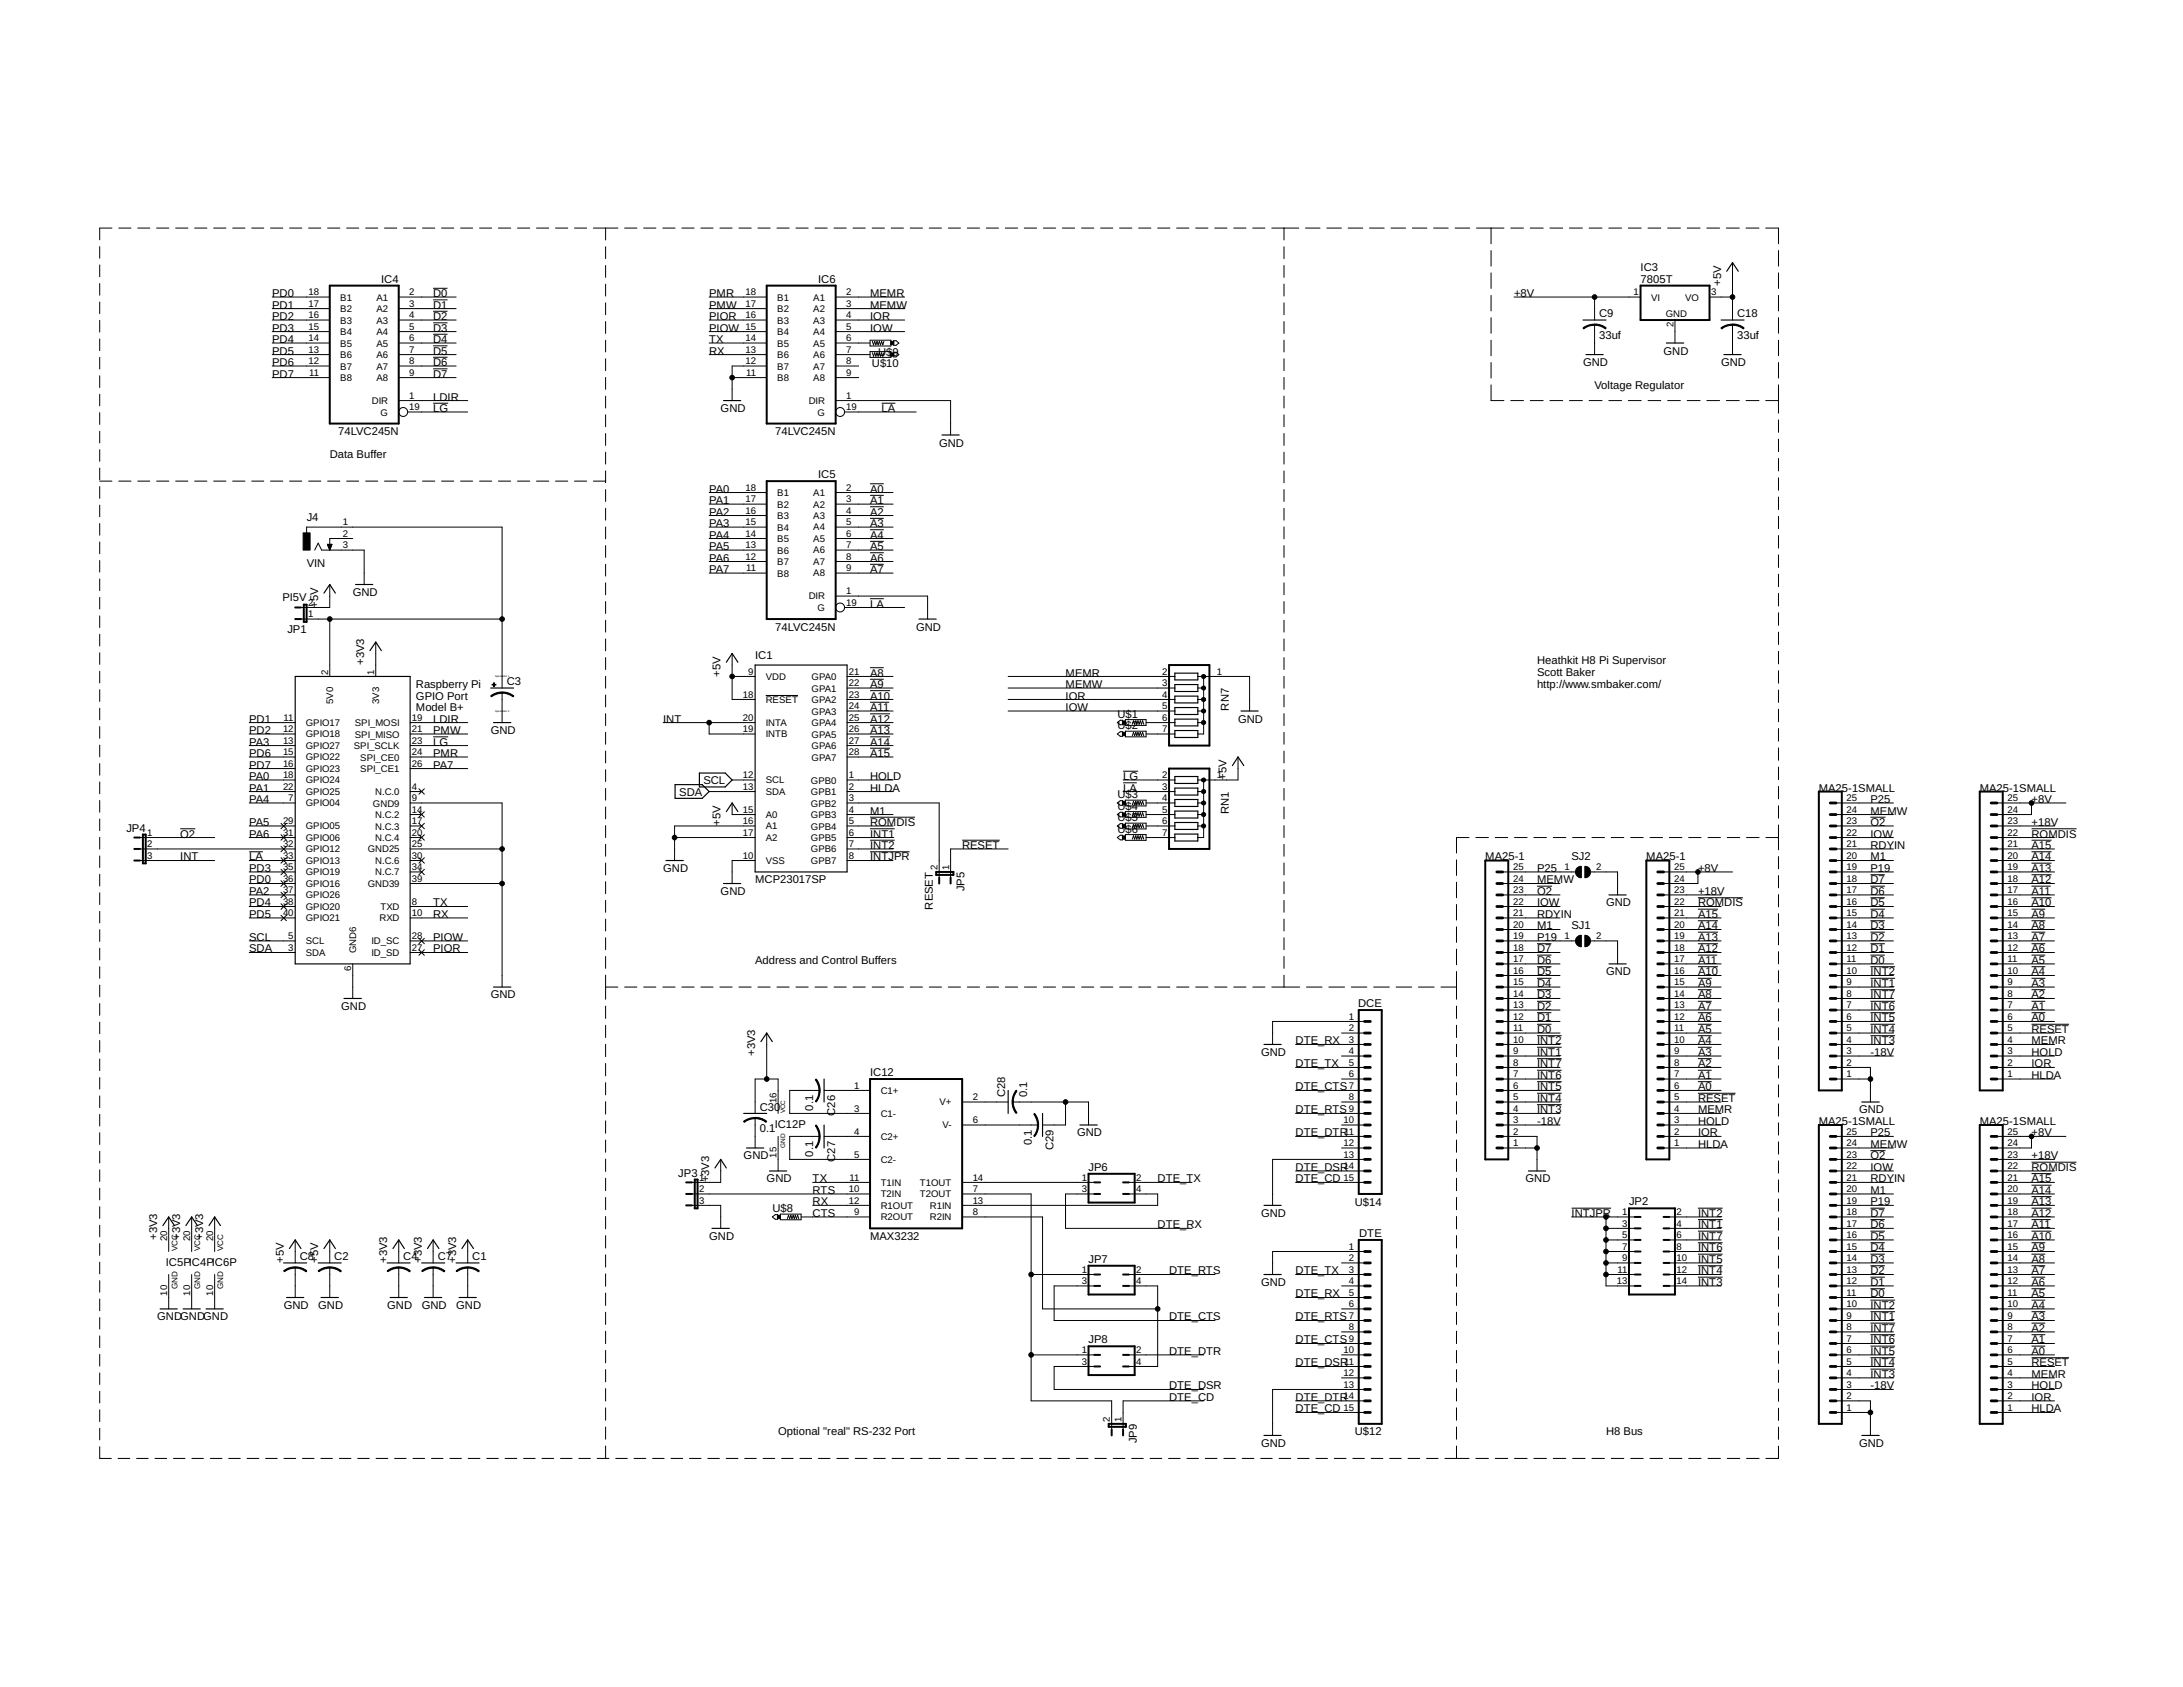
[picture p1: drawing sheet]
<svg xmlns="http://www.w3.org/2000/svg" width="279mm" height="216mm" viewBox="0 0 279 216" stroke-linecap="round" stroke-linejoin="round" font-family="sans-serif">
<defs><g id="words">
<g font-size="1.4">
<text x="210" y="34.7">IC3</text>
<text x="34.8" y="38">PD0</text>
<text x="34.8" y="39.5">PD1</text>
<text x="34.8" y="41">PD2</text>
<text x="48.8" y="36.2">IC4</text>
<text x="55.4" y="38">D0</text>
<text x="55.4" y="39.5">D1</text>
<text x="55.4" y="41">D2</text>
<text x="90.8" y="38">PMR</text>
<text x="90.8" y="39.5">PMW</text>
<text x="90.8" y="41">PIOR</text>
<text x="104.7" y="36.2">IC6</text>
<text x="111.4" y="39.5">MEMW</text>
<text x="111.4" y="41">IOR</text>
<text x="111.4" y="38">MEMR</text>
<text x="193.8" y="38">+8V</text>
<text x="204.7" y="40.6">C9</text>
<text x="210" y="36.2">7805T</text>
<text x="220.3" y="36.5" transform="rotate(-90 220.3 36.5)">+5V</text>
<text x="222.3" y="40.6">C18</text>
<text x="34.8" y="42.4">PD3</text>
<text x="34.8" y="43.9">PD4</text>
<text x="34.8" y="45.4">PD5</text>
<text x="34.8" y="46.8">PD6</text>
<text x="55.4" y="42.4">D3</text>
<text x="55.4" y="43.9">D4</text>
<text x="55.4" y="45.4">D5</text>
<text x="55.4" y="46.8">D6</text>
<text x="90.8" y="42.4">PIOW</text>
<text x="90.8" y="43.9">TX</text>
<text x="90.8" y="45.4">RX</text>
<text x="111.4" y="42.4">IOW</text>
<text x="111.6" y="47">U$10</text>
<text x="112.4" y="45.5">U$9</text>
<text x="202.6" y="46.8">GND</text>
<text x="204.7" y="43.4">33uf</text>
<text x="212.9" y="45.4">GND</text>
<text x="220.3" y="46.8">GND</text>
<text x="222.3" y="43.4">33uf</text>
<text x="34.8" y="48.3">PD7</text>
<text x="55.4" y="48.3">D7</text>
<text x="55.4" y="52.7">LG</text>
<text x="55.4" y="51.3">LDIR</text>
<text x="92.2" y="52.7">GND</text>
<text x="112.8" y="52.7">LA</text>
<text x="204.1" y="49.8">Voltage Regulator</text>
<text x="42.2" y="58.6">Data Buffer</text>
<text x="43.3" y="55.7">74LVC245N</text>
<text x="99.2" y="55.7">74LVC245N</text>
<text x="120.2" y="57.1">GND</text>
<text x="90.8" y="63">PA0</text>
<text x="90.8" y="64.5">PA1</text>
<text x="90.8" y="66">PA2</text>
<text x="104.7" y="61.2">IC5</text>
<text x="111.4" y="63">A0</text>
<text x="111.4" y="64.5">A1</text>
<text x="111.4" y="66">A2</text>
<text x="39.3" y="66.7">J4</text>
<text x="90.8" y="67.5">PA3</text>
<text x="90.8" y="68.9">PA4</text>
<text x="90.8" y="70.4">PA5</text>
<text x="90.8" y="71.9">PA6</text>
<text x="111.4" y="67.5">A3</text>
<text x="111.4" y="68.9">A4</text>
<text x="111.4" y="70.4">A5</text>
<text x="111.4" y="71.9">A6</text>
<text x="36.1" y="76.9">PI5V</text>
<text x="39.3" y="72.6">VIN</text>
<text x="40.7" y="77.8" transform="rotate(-90 40.7 77.8)">+5V</text>
<text x="45.1" y="76.3">GND</text>
<text x="90.8" y="73.3">PA7</text>
<text x="111.4" y="73.3">A7</text>
<text x="111.4" y="77.8">LA</text>
<text x="36.8" y="81">JP1</text>
<text x="99.2" y="80.7">74LVC245N</text>
<text x="117.3" y="80.7">GND</text>
<text x="46.6" y="85.1" transform="rotate(-90 46.6 85.1)">+3V3</text>
<text x="53.2" y="88.1">Raspberry Pi</text>
<text x="53.2" y="89.5">GPIO Port</text>
<text x="64.9" y="87.7">C3</text>
<text x="92.2" y="86.6" transform="rotate(-90 92.2 86.6)">+5V</text>
<text x="96.6" y="84.4">IC1</text>
<text x="111.4" y="86.6">A8</text>
<text x="111.4" y="88.1">A9</text>
<text x="111.4" y="89.5">A10</text>
<text x="136.4" y="88.1">MEMW</text>
<text x="136.4" y="89.5">IOR</text>
<text x="136.4" y="86.6">MEMR</text>
<text x="196.7" y="85">Heathkit H8 Pi Supervisor</text>
<text x="196.7" y="86.5">Scott Baker</text>
<text x="196.7" y="88.1">http://www.smbaker.com/</text>
<text x="31.9" y="92.5">PD1</text>
<text x="31.9" y="93.9">PD2</text>
<text x="31.9" y="95.4">PA3</text>
<text x="53.2" y="91">Model B+</text>
<text x="55.4" y="95.4">LG</text>
<text x="55.4" y="93.9">PMW</text>
<text x="55.4" y="92.5">LDIR</text>
<text x="62.8" y="93.9">GND</text>
<text x="84.9" y="92.5">INT</text>
<text x="111.4" y="91">A11</text>
<text x="111.4" y="92.5">A12</text>
<text x="111.4" y="93.9">A13</text>
<text x="111.4" y="95.4">A14</text>
<text x="136.4" y="91">IOW</text>
<text x="143" y="91.9">U$1</text>
<text x="143" y="93.3">U$2</text>
<text x="157.3" y="90.9" transform="rotate(-90 157.3 90.9)">RN7</text>
<text x="158.5" y="92.5">GND</text>
<text x="31.9" y="96.9">PD6</text>
<text x="31.9" y="98.4">PD7</text>
<text x="31.9" y="99.8">PA0</text>
<text x="31.9" y="101.3">PA1</text>
<text x="55.4" y="98.4">PA7</text>
<text x="55.4" y="96.9">PMR</text>
<text x="86.9" y="101.8">SDA</text>
<text x="90" y="100.3">SCL</text>
<text x="111.4" y="101.3">HLDA</text>
<text x="111.4" y="99.8">HOLD</text>
<text x="111.4" y="96.9">A15</text>
<text x="143.7" y="99.8">LG</text>
<text x="143.7" y="101.3">LA</text>
<text x="157" y="99.8" transform="rotate(-90 157 99.8)">+5V</text>
<text x="232.8" y="101.3">MA25-1SMALL</text>
<text x="253.4" y="101.3">MA25-1SMALL</text>
<text x="16.2" y="106.4">JP4</text>
<text x="23.1" y="107.2">O2</text>
<text x="31.9" y="102.8">PA4</text>
<text x="31.9" y="105.7">PA5</text>
<text x="31.9" y="107.2">PA6</text>
<text x="92.2" y="105.7" transform="rotate(-90 92.2 105.7)">+5V</text>
<text x="111.4" y="107.2">INT1</text>
<text x="111.4" y="104.2">M1</text>
<text x="111.4" y="105.7">ROMDIS</text>
<text x="143" y="102.2">U$3</text>
<text x="143" y="103.7">U$4</text>
<text x="143" y="105.1">U$5</text>
<text x="143" y="106.6">U$6</text>
<text x="157.3" y="104.2" transform="rotate(-90 157.3 104.2)">RN1</text>
<text x="239.4" y="107.2">IOW</text>
<text x="239.4" y="105.7">O2</text>
<text x="239.4" y="104.2">MEMW</text>
<text x="239.4" y="102.8">P25</text>
<text x="260" y="107.2">ROMDIS</text>
<text x="260" y="105.7">+18V</text>
<text x="260" y="102.8">+8V</text>
<text x="23.1" y="110.1">INT</text>
<text x="31.9" y="113.1">PD0</text>
<text x="31.9" y="111.6">PD3</text>
<text x="31.9" y="110.1">LA</text>
<text x="84.9" y="111.6">GND</text>
<text x="96.6" y="113.1">MCP23017SP</text>
<text x="111.4" y="110.1">INTJPR</text>
<text x="111.4" y="108.7">INT2</text>
<text x="123.1" y="108.7">RESET</text>
<text x="190.1" y="110.1">MA25-1</text>
<text x="196.7" y="113.1">MEMW</text>
<text x="196.7" y="111.6">P25</text>
<text x="201.1" y="110.1">SJ2</text>
<text x="210.7" y="110.1">MA25-1</text>
<text x="217.3" y="111.6">+8V</text>
<text x="239.4" y="113.1">D7</text>
<text x="239.4" y="110.1">M1</text>
<text x="239.4" y="108.7">RDYIN</text>
<text x="239.4" y="111.6">P19</text>
<text x="260" y="113.1">A12</text>
<text x="260" y="111.6">A13</text>
<text x="260" y="110.1">A14</text>
<text x="260" y="108.7">A15</text>
<text x="31.9" y="116">PD4</text>
<text x="31.9" y="117.5">PD5</text>
<text x="31.9" y="114.5">PA2</text>
<text x="55.4" y="116">TX</text>
<text x="55.4" y="117.5">RX</text>
<text x="92.2" y="114.5">GND</text>
<text x="119.4" y="116.4" transform="rotate(-90 119.4 116.4)">RESET</text>
<text x="123.4" y="114.1" transform="rotate(-90 123.4 114.1)">JP5</text>
<text x="196.7" y="119">M1</text>
<text x="196.7" y="116">IOW</text>
<text x="196.7" y="114.5">O2</text>
<text x="196.7" y="117.5">RDYIN</text>
<text x="201.1" y="119">SJ1</text>
<text x="205.6" y="116">GND</text>
<text x="217.3" y="119">A14</text>
<text x="217.3" y="117.5">A15</text>
<text x="217.3" y="116">ROMDIS</text>
<text x="217.3" y="114.5">+18V</text>
<text x="239.4" y="119">D3</text>
<text x="239.4" y="117.5">D4</text>
<text x="239.4" y="116">D5</text>
<text x="239.4" y="114.5">D6</text>
<text x="260" y="119">A8</text>
<text x="260" y="117.5">A9</text>
<text x="260" y="116">A10</text>
<text x="260" y="114.5">A11</text>
<text x="31.9" y="120.4">SCL</text>
<text x="31.9" y="121.9">SDA</text>
<text x="55.4" y="121.9">PIOR</text>
<text x="55.4" y="120.4">PIOW</text>
<text x="96.6" y="123.4">Address and Control Buffers</text>
<text x="196.7" y="124.8">D5</text>
<text x="196.7" y="123.4">D6</text>
<text x="196.7" y="121.9">D7</text>
<text x="196.7" y="120.4">P19</text>
<text x="205.6" y="124.8">GND</text>
<text x="217.3" y="124.8">A10</text>
<text x="217.3" y="123.4">A11</text>
<text x="217.3" y="121.9">A12</text>
<text x="217.3" y="120.4">A13</text>
<text x="239.4" y="124.8">INT2</text>
<text x="239.4" y="123.4">D0</text>
<text x="239.4" y="121.9">D1</text>
<text x="239.4" y="120.4">D2</text>
<text x="260" y="124.8">A4</text>
<text x="260" y="123.4">A5</text>
<text x="260" y="121.9">A6</text>
<text x="260" y="120.4">A7</text>
<text x="43.7" y="129.3">GND</text>
<text x="62.8" y="127.8">GND</text>
<text x="173.8" y="128.8">DCE</text>
<text x="196.7" y="130.7">D1</text>
<text x="196.7" y="129.3">D2</text>
<text x="196.7" y="127.8">D3</text>
<text x="196.7" y="126.3">D4</text>
<text x="217.3" y="130.7">A6</text>
<text x="217.3" y="129.3">A7</text>
<text x="217.3" y="127.8">A8</text>
<text x="217.3" y="126.3">A9</text>
<text x="239.4" y="130.7">INT5</text>
<text x="239.4" y="129.3">INT6</text>
<text x="239.4" y="127.8">INT7</text>
<text x="239.4" y="126.3">INT1</text>
<text x="260" y="130.7">A0</text>
<text x="260" y="129.3">A1</text>
<text x="260" y="127.8">A2</text>
<text x="260" y="126.3">A3</text>
<text x="96.6" y="135.1" transform="rotate(-90 96.6 135.1)">+3V3</text>
<text x="111.4" y="137.7">IC12</text>
<text x="161.4" y="135.1">GND</text>
<text x="165.8" y="133.7">DTE_RX</text>
<text x="165.8" y="136.6">DTE_TX</text>
<text x="196.7" y="136.6">INT7</text>
<text x="196.7" y="135.1">INT1</text>
<text x="196.7" y="133.7">INT2</text>
<text x="196.7" y="132.2">D0</text>
<text x="217.3" y="136.6">A2</text>
<text x="217.3" y="135.1">A3</text>
<text x="217.3" y="133.7">A4</text>
<text x="217.3" y="132.2">A5</text>
<text x="239.4" y="133.7">INT3</text>
<text x="239.4" y="132.2">INT4</text>
<text x="239.4" y="135.1">-18V</text>
<text x="260" y="132.2">RESET</text>
<text x="260" y="136.6">IOR</text>
<text x="260" y="135.1">HOLD</text>
<text x="260" y="133.7">MEMR</text>
<text x="97.2" y="142.1">C30</text>
<text x="104.1" y="142.2" transform="rotate(-90 104.1 142.2)">0.1</text>
<text x="106.9" y="142.8" transform="rotate(-90 106.9 142.8)">C26</text>
<text x="128.7" y="140.4" transform="rotate(-90 128.7 140.4)">C28</text>
<text x="131.5" y="140.4" transform="rotate(-90 131.5 140.4)">0.1</text>
<text x="165.8" y="142.5">DTE_RTS</text>
<text x="165.8" y="139.6">DTE_CTS</text>
<text x="196.7" y="142.5">INT3</text>
<text x="196.7" y="141">INT4</text>
<text x="196.7" y="139.6">INT5</text>
<text x="196.7" y="138.1">INT6</text>
<text x="196.7" y="144">-18V</text>
<text x="217.3" y="141">RESET</text>
<text x="217.3" y="144">HOLD</text>
<text x="217.3" y="142.5">MEMR</text>
<text x="217.3" y="139.6">A0</text>
<text x="217.3" y="138.1">A1</text>
<text x="232.8" y="144">MA25-1SMALL</text>
<text x="237.9" y="142.5">GND</text>
<text x="253.4" y="144">MA25-1SMALL</text>
<text x="260" y="138.1">HLDA</text>
<text x="95.2" y="148.4">GND</text>
<text x="97.2" y="144.9">0.1</text>
<text x="99.2" y="144.4">IC12P</text>
<text x="104.1" y="148" transform="rotate(-90 104.1 148)">0.1</text>
<text x="106.9" y="148.7" transform="rotate(-90 106.9 148.7)">C27</text>
<text x="132.1" y="146.6" transform="rotate(-90 132.1 146.6)">0.1</text>
<text x="134.8" y="147.2" transform="rotate(-90 134.8 147.2)">C29</text>
<text x="137.9" y="145.4">GND</text>
<text x="139.3" y="149.9">JP6</text>
<text x="165.8" y="145.4">DTE_DTR</text>
<text x="165.8" y="149.9">DTE_DSR</text>
<text x="217.3" y="146.9">HLDA</text>
<text x="217.3" y="145.4">IOR</text>
<text x="239.4" y="149.9">IOW</text>
<text x="239.4" y="148.4">O2</text>
<text x="239.4" y="146.9">MEMW</text>
<text x="239.4" y="145.4">P25</text>
<text x="260" y="149.9">ROMDIS</text>
<text x="260" y="148.4">+18V</text>
<text x="260" y="145.4">+8V</text>
<text x="86.8" y="150.6">JP3</text>
<text x="90.8" y="151.3" transform="rotate(-90 90.8 151.3)">+3V3</text>
<text x="98.1" y="151.3">GND</text>
<text x="98.9" y="155.2">U$8</text>
<text x="104" y="155.7">CTS</text>
<text x="104" y="151.3">TX</text>
<text x="104" y="152.8">RTS</text>
<text x="104" y="154.3">RX</text>
<text x="148.2" y="151.3">DTE_TX</text>
<text x="161.4" y="155.7">GND</text>
<text x="165.8" y="151.3">DTE_CD</text>
<text x="173.4" y="154.3">U$14</text>
<text x="195.3" y="151.3">GND</text>
<text x="201.1" y="155.7">INTJPR</text>
<text x="208.5" y="154.3">JP2</text>
<text x="217.3" y="155.7">INT2</text>
<text x="239.4" y="155.7">D7</text>
<text x="239.4" y="152.8">M1</text>
<text x="239.4" y="151.3">RDYIN</text>
<text x="239.4" y="154.3">P19</text>
<text x="260" y="155.7">A12</text>
<text x="260" y="154.3">A13</text>
<text x="260" y="152.8">A14</text>
<text x="260" y="151.3">A15</text>
<text x="20.1" y="158.7" transform="rotate(-90 20.1 158.7)">+3V3</text>
<text x="21.2" y="162">IC5PIC4PIC6P</text>
<text x="23.1" y="158.7" transform="rotate(-90 23.1 158.7)">+3V3</text>
<text x="26" y="158.7" transform="rotate(-90 26 158.7)">+3V3</text>
<text x="36.3" y="161.6" transform="rotate(-90 36.3 161.6)">+5V</text>
<text x="38.4" y="161.3">C8</text>
<text x="40.7" y="161.6" transform="rotate(-90 40.7 161.6)">+5V</text>
<text x="42.8" y="161.3">C2</text>
<text x="49.6" y="161.6" transform="rotate(-90 49.6 161.6)">+3V3</text>
<text x="51.6" y="161.3">C4</text>
<text x="54" y="161.6" transform="rotate(-90 54 161.6)">+3V3</text>
<text x="56" y="161.3">C7</text>
<text x="58.4" y="161.6" transform="rotate(-90 58.4 161.6)">+3V3</text>
<text x="60.4" y="161.3">C1</text>
<text x="90.8" y="158.7">GND</text>
<text x="111.4" y="158.7">MAX3232</text>
<text x="139.3" y="161.6">JP7</text>
<text x="148.2" y="157.2">DTE_RX</text>
<text x="174" y="158.3">DTE</text>
<text x="217.3" y="161.6">INT5</text>
<text x="217.3" y="160.2">INT6</text>
<text x="217.3" y="158.7">INT7</text>
<text x="217.3" y="157.2">INT1</text>
<text x="239.4" y="161.6">D3</text>
<text x="239.4" y="160.2">D4</text>
<text x="239.4" y="158.7">D5</text>
<text x="239.4" y="157.2">D6</text>
<text x="260" y="161.6">A8</text>
<text x="260" y="160.2">A9</text>
<text x="260" y="158.7">A10</text>
<text x="260" y="157.2">A11</text>
<text x="36.3" y="167.5">GND</text>
<text x="40.7" y="167.5">GND</text>
<text x="49.6" y="167.5">GND</text>
<text x="54" y="167.5">GND</text>
<text x="58.4" y="167.5">GND</text>
<text x="149.6" y="163.1">DTE_RTS</text>
<text x="161.4" y="164.6">GND</text>
<text x="165.8" y="166">DTE_RX</text>
<text x="165.8" y="163.1">DTE_TX</text>
<text x="217.3" y="164.6">INT3</text>
<text x="217.3" y="163.1">INT4</text>
<text x="239.4" y="167.5">INT2</text>
<text x="239.4" y="166">D0</text>
<text x="239.4" y="164.6">D1</text>
<text x="239.4" y="163.1">D2</text>
<text x="260" y="167.5">A4</text>
<text x="260" y="166">A5</text>
<text x="260" y="164.6">A6</text>
<text x="260" y="163.1">A7</text>
<text x="20.1" y="169">GNDGNDGND</text>
<text x="139.3" y="171.9">JP8</text>
<text x="149.6" y="169">DTE_CTS</text>
<text x="149.6" y="173.4">DTE_DTR</text>
<text x="165.8" y="169">DTE_RTS</text>
<text x="165.8" y="171.9">DTE_CTS</text>
<text x="239.4" y="173.4">INT5</text>
<text x="239.4" y="171.9">INT6</text>
<text x="239.4" y="170.5">INT7</text>
<text x="239.4" y="169">INT1</text>
<text x="260" y="173.4">A0</text>
<text x="260" y="171.9">A1</text>
<text x="260" y="170.5">A2</text>
<text x="260" y="169">A3</text>
<text x="149.6" y="179.3">DTE_CD</text>
<text x="149.6" y="177.8">DTE_DSR</text>
<text x="165.8" y="179.3">DTE_DTR</text>
<text x="165.8" y="174.9">DTE_DSR</text>
<text x="239.4" y="176.3">INT3</text>
<text x="239.4" y="174.9">INT4</text>
<text x="239.4" y="177.8">-18V</text>
<text x="260" y="174.9">RESET</text>
<text x="260" y="179.3">IOR</text>
<text x="260" y="177.8">HOLD</text>
<text x="260" y="176.3">MEMR</text>
<text x="99.6" y="183.7">Optional &quot;real&quot; RS-232 Port</text>
<text x="145.5" y="184.7" transform="rotate(-90 145.5 184.7)">JP9</text>
<text x="161.4" y="185.2">GND</text>
<text x="165.8" y="180.8">DTE_CD</text>
<text x="173.4" y="183.7">U$12</text>
<text x="205.6" y="183.7">H8 Bus</text>
<text x="237.9" y="185.2">GND</text>
<text x="260" y="180.8">HLDA</text>
</g>
<g font-size="1.2">
<text x="39.5" y="40.8">16</text>
<text x="39.5" y="39.3">17</text>
<text x="39.5" y="37.8">18</text>
<text x="43.6" y="41.4">B3</text>
<text x="43.6" y="39.9">B2</text>
<text x="43.6" y="38.5">B1</text>
<text x="48.2" y="38.5">A1</text>
<text x="48.2" y="39.9">A2</text>
<text x="48.2" y="41.4">A3</text>
<text x="52.4" y="37.8">2</text>
<text x="52.4" y="39.3">3</text>
<text x="52.4" y="40.8">4</text>
<text x="95.4" y="40.8">16</text>
<text x="95.4" y="39.3">17</text>
<text x="95.4" y="37.8">18</text>
<text x="99.5" y="41.4">B3</text>
<text x="99.5" y="39.9">B2</text>
<text x="99.5" y="38.5">B1</text>
<text x="104.1" y="38.5">A1</text>
<text x="104.1" y="39.9">A2</text>
<text x="104.1" y="41.4">A3</text>
<text x="108.3" y="37.8">2</text>
<text x="108.3" y="39.3">3</text>
<text x="108.3" y="40.8">4</text>
<text x="209.1" y="37.8">1</text>
<text x="211.3" y="38.5">VI</text>
<text x="213.2" y="40.5">GND</text>
<text x="214.2" y="41.8" transform="rotate(-90 214.2 41.8)">2</text>
<text x="215.7" y="38.5">VO</text>
<text x="219" y="37.8">3</text>
<text x="39.5" y="46.6">12</text>
<text x="39.5" y="45.2">13</text>
<text x="39.5" y="43.7">14</text>
<text x="39.5" y="42.2">15</text>
<text x="43.6" y="47.3">B7</text>
<text x="43.6" y="45.8">B6</text>
<text x="43.6" y="44.4">B5</text>
<text x="43.6" y="42.9">B4</text>
<text x="48.2" y="42.9">A4</text>
<text x="48.2" y="44.3">A5</text>
<text x="48.2" y="45.8">A6</text>
<text x="48.2" y="47.3">A7</text>
<text x="52.4" y="42.2">5</text>
<text x="52.4" y="43.7">6</text>
<text x="52.4" y="45.2">7</text>
<text x="52.4" y="46.6">8</text>
<text x="95.4" y="46.6">12</text>
<text x="95.4" y="45.2">13</text>
<text x="95.4" y="43.7">14</text>
<text x="95.4" y="42.2">15</text>
<text x="99.5" y="47.3">B7</text>
<text x="99.5" y="45.8">B6</text>
<text x="99.5" y="44.4">B5</text>
<text x="99.5" y="42.9">B4</text>
<text x="104.1" y="42.9">A4</text>
<text x="104.1" y="44.3">A5</text>
<text x="104.1" y="45.8">A6</text>
<text x="104.1" y="47.3">A7</text>
<text x="108.3" y="42.2">5</text>
<text x="108.3" y="43.7">6</text>
<text x="108.3" y="45.2">7</text>
<text x="108.3" y="46.6">8</text>
<text x="39.6" y="48.1">11</text>
<text x="43.6" y="48.8">B8</text>
<text x="47.6" y="51.7">DIR</text>
<text x="48.2" y="48.8">A8</text>
<text x="48.7" y="53.2">G</text>
<text x="52.4" y="51.1">1</text>
<text x="52.4" y="48.1">9</text>
<text x="52.4" y="52.5">19</text>
<text x="95.5" y="48.1">11</text>
<text x="99.5" y="48.8">B8</text>
<text x="103.5" y="51.7">DIR</text>
<text x="104.1" y="48.8">A8</text>
<text x="104.6" y="53.2">G</text>
<text x="108.3" y="51.1">1</text>
<text x="108.3" y="48.1">9</text>
<text x="108.3" y="52.5">19</text>
<text x="95.4" y="65.8">16</text>
<text x="95.4" y="64.3">17</text>
<text x="95.4" y="62.8">18</text>
<text x="99.5" y="65">B2</text>
<text x="99.5" y="63.5">B1</text>
<text x="104.1" y="63.5">A1</text>
<text x="104.1" y="64.9">A2</text>
<text x="108.3" y="62.8">2</text>
<text x="108.3" y="64.3">3</text>
<text x="108.3" y="65.8">4</text>
<text x="43.9" y="67.2">1</text>
<text x="43.9" y="68.7">2</text>
<text x="43.9" y="70.2">3</text>
<text x="95.4" y="71.7">12</text>
<text x="95.4" y="70.2">13</text>
<text x="95.4" y="68.7">14</text>
<text x="95.4" y="67.2">15</text>
<text x="99.5" y="70.8">B6</text>
<text x="99.5" y="69.4">B5</text>
<text x="99.5" y="67.9">B4</text>
<text x="99.5" y="66.4">B3</text>
<text x="104.1" y="66.4">A3</text>
<text x="104.1" y="67.9">A4</text>
<text x="104.1" y="69.4">A5</text>
<text x="104.1" y="70.8">A6</text>
<text x="108.3" y="67.2">5</text>
<text x="108.3" y="68.7">6</text>
<text x="108.3" y="70.2">7</text>
<text x="108.3" y="71.7">8</text>
<text x="39.5" y="77.5">2</text>
<text x="95.5" y="73.1">11</text>
<text x="99.5" y="73.8">B8</text>
<text x="99.5" y="72.3">B7</text>
<text x="103.5" y="76.7">DIR</text>
<text x="104.1" y="72.3">A7</text>
<text x="104.1" y="73.8">A8</text>
<text x="108.3" y="76.1">1</text>
<text x="108.3" y="73.1">9</text>
<text x="108.3" y="77.5">19</text>
<text x="39.5" y="79">1</text>
<text x="104.6" y="78.2">G</text>
<text x="42" y="86.4" transform="rotate(-90 42 86.4)">2</text>
<text x="47.9" y="86.4" transform="rotate(-90 47.9 86.4)">1</text>
<text x="95.1" y="89.3">18</text>
<text x="95.8" y="86.4">9</text>
<text x="98" y="90">RESET</text>
<text x="98" y="87">VDD</text>
<text x="103.9" y="87">GPA0</text>
<text x="103.9" y="88.5">GPA1</text>
<text x="103.9" y="90">GPA2</text>
<text x="108.6" y="86.4">21</text>
<text x="108.6" y="87.8">22</text>
<text x="108.6" y="89.3">23</text>
<text x="148.7" y="86.4">2</text>
<text x="148.7" y="87.8">3</text>
<text x="148.7" y="89.3">4</text>
<text x="155.7" y="86.4">1</text>
<text x="36.2" y="93.7">12</text>
<text x="36.2" y="95.2">13</text>
<text x="36.3" y="92.3">11</text>
<text x="39.1" y="92.9">GPIO17</text>
<text x="39.1" y="94.4">GPIO18</text>
<text x="39.1" y="95.9">GPIO27</text>
<text x="42.6" y="90.1" transform="rotate(-90 42.6 90.1)">5V0</text>
<text x="45.3" y="95.9">SPI_SCLK</text>
<text x="45.4" y="92.9">SPI_MOSI</text>
<text x="45.4" y="94.4">SPI_MISO</text>
<text x="48.5" y="90.1" transform="rotate(-90 48.5 90.1)">3V3</text>
<text x="52.7" y="92.3">19</text>
<text x="52.7" y="93.7">21</text>
<text x="52.7" y="95.2">23</text>
<text x="95.1" y="92.3">20</text>
<text x="95.1" y="93.7">19</text>
<text x="98" y="92.9">INTA</text>
<text x="98" y="94.4">INTB</text>
<text x="103.9" y="91.4">GPA3</text>
<text x="103.9" y="92.9">GPA4</text>
<text x="103.9" y="94.4">GPA5</text>
<text x="103.9" y="95.9">GPA6</text>
<text x="108.6" y="90.8">24</text>
<text x="108.6" y="92.3">25</text>
<text x="108.6" y="93.7">26</text>
<text x="108.6" y="95.2">27</text>
<text x="148.7" y="90.8">5</text>
<text x="148.7" y="92.3">6</text>
<text x="148.7" y="93.7">7</text>
<text x="36.2" y="96.7">15</text>
<text x="36.2" y="98.1">16</text>
<text x="36.2" y="99.6">18</text>
<text x="36.2" y="101.1">22</text>
<text x="39.1" y="97.3">GPIO22</text>
<text x="39.1" y="98.8">GPIO23</text>
<text x="39.1" y="100.3">GPIO24</text>
<text x="39.1" y="101.7">GPIO25</text>
<text x="46.1" y="97.3">SPI_CE0</text>
<text x="46.1" y="98.8">SPI_CE1</text>
<text x="48" y="101.7">N.C.0</text>
<text x="52.7" y="96.7">24</text>
<text x="52.7" y="98.1">26</text>
<text x="52.7" y="101.1">4</text>
<text x="95.1" y="99.6">12</text>
<text x="95.1" y="101.1">13</text>
<text x="98" y="100.3">SCL</text>
<text x="98" y="101.7">SDA</text>
<text x="103.8" y="100.3">GPB0</text>
<text x="103.8" y="101.7">GPB1</text>
<text x="103.9" y="97.3">GPA7</text>
<text x="108.6" y="99.6">1</text>
<text x="108.6" y="101.1">2</text>
<text x="108.6" y="96.7">28</text>
<text x="148.7" y="99.6">2</text>
<text x="148.7" y="101.1">3</text>
<text x="155.7" y="99.6">1</text>
<text x="18.9" y="107">1</text>
<text x="36.2" y="105.5">29</text>
<text x="36.2" y="107">31</text>
<text x="36.9" y="102.6">7</text>
<text x="39.1" y="103.2">GPIO04</text>
<text x="39.1" y="106.2">GPIO05</text>
<text x="39.1" y="107.6">GPIO06</text>
<text x="47.7" y="103.2">GND9</text>
<text x="48" y="104.7">N.C.2</text>
<text x="48" y="106.2">N.C.3</text>
<text x="48" y="107.6">N.C.4</text>
<text x="52.7" y="102.6">9</text>
<text x="52.7" y="104">14</text>
<text x="52.7" y="105.5">17</text>
<text x="52.7" y="107">20</text>
<text x="95.1" y="104">15</text>
<text x="95.1" y="105.5">16</text>
<text x="95.1" y="107">17</text>
<text x="98" y="104.7">A0</text>
<text x="98" y="106.2">A1</text>
<text x="98" y="107.6">A2</text>
<text x="103.8" y="103.2">GPB2</text>
<text x="103.8" y="104.7">GPB3</text>
<text x="103.8" y="106.2">GPB4</text>
<text x="103.8" y="107.6">GPB5</text>
<text x="108.6" y="102.6">3</text>
<text x="108.6" y="104">4</text>
<text x="108.6" y="105.5">5</text>
<text x="108.6" y="107">6</text>
<text x="148.7" y="102.6">4</text>
<text x="148.7" y="104">5</text>
<text x="148.7" y="105.5">6</text>
<text x="148.7" y="107">7</text>
<text x="236.3" y="107">22</text>
<text x="236.3" y="105.5">23</text>
<text x="236.3" y="104">24</text>
<text x="236.3" y="102.6">25</text>
<text x="256.9" y="107">22</text>
<text x="256.9" y="105.5">23</text>
<text x="256.9" y="104">24</text>
<text x="256.9" y="102.6">25</text>
<text x="18.9" y="108.4">2</text>
<text x="18.9" y="109.9">3</text>
<text x="36.2" y="108.4">32</text>
<text x="36.2" y="109.9">33</text>
<text x="36.2" y="111.4">35</text>
<text x="36.2" y="112.9">36</text>
<text x="39.1" y="109.1">GPIO12</text>
<text x="39.1" y="110.6">GPIO13</text>
<text x="39.1" y="112">GPIO19</text>
<text x="39.1" y="113.5">GPIO16</text>
<text x="47.1" y="109.1">GND25</text>
<text x="47.1" y="113.5">GND39</text>
<text x="48" y="110.6">N.C.6</text>
<text x="48" y="112">N.C.7</text>
<text x="52.7" y="108.4">25</text>
<text x="52.7" y="109.9">30</text>
<text x="52.7" y="111.4">34</text>
<text x="52.7" y="112.9">39</text>
<text x="95.1" y="109.9">10</text>
<text x="98" y="110.6">VSS</text>
<text x="103.8" y="109.1">GPB6</text>
<text x="103.8" y="110.6">GPB7</text>
<text x="108.6" y="108.4">7</text>
<text x="108.6" y="109.9">8</text>
<text x="120" y="111.4" transform="rotate(-90 120 111.4)">2</text>
<text x="121.5" y="111.4" transform="rotate(-90 121.5 111.4)">1</text>
<text x="193.7" y="112.9">24</text>
<text x="193.7" y="111.4">25</text>
<text x="200.3" y="111.4">1</text>
<text x="204.3" y="111.4">2</text>
<text x="214.3" y="112.9">24</text>
<text x="214.3" y="111.4">25</text>
<text x="236.3" y="112.9">18</text>
<text x="236.3" y="111.4">19</text>
<text x="236.3" y="109.9">20</text>
<text x="236.3" y="108.4">21</text>
<text x="256.9" y="112.9">18</text>
<text x="256.9" y="111.4">19</text>
<text x="256.9" y="109.9">20</text>
<text x="256.9" y="108.4">21</text>
<text x="36.2" y="114.3">37</text>
<text x="36.2" y="115.8">38</text>
<text x="36.2" y="117.3">40</text>
<text x="39.1" y="115">GPIO26</text>
<text x="39.1" y="116.5">GPIO20</text>
<text x="39.1" y="117.9">GPIO21</text>
<text x="48.6" y="117.9">RXD</text>
<text x="48.7" y="116.5">TXD</text>
<text x="52.7" y="115.8">8</text>
<text x="52.7" y="117.3">10</text>
<text x="193.7" y="118.7">20</text>
<text x="193.7" y="117.3">21</text>
<text x="193.7" y="115.8">22</text>
<text x="193.7" y="114.3">23</text>
<text x="214.3" y="118.7">20</text>
<text x="214.3" y="117.3">21</text>
<text x="214.3" y="115.8">22</text>
<text x="214.3" y="114.3">23</text>
<text x="236.3" y="118.7">14</text>
<text x="236.3" y="117.3">15</text>
<text x="236.3" y="115.8">16</text>
<text x="236.3" y="114.3">17</text>
<text x="256.9" y="118.7">14</text>
<text x="256.9" y="117.3">15</text>
<text x="256.9" y="115.8">16</text>
<text x="256.9" y="114.3">17</text>
<text x="36.9" y="121.7">3</text>
<text x="36.9" y="120.2">5</text>
<text x="39.1" y="122.3">SDA</text>
<text x="39.1" y="120.9">SCL</text>
<text x="44.9" y="124.3" transform="rotate(-90 44.9 124.3)">6</text>
<text x="45.6" y="122" transform="rotate(-90 45.6 122)">GND6</text>
<text x="47.5" y="120.9">ID_SC</text>
<text x="47.5" y="122.3">ID_SD</text>
<text x="52.7" y="120.2">28</text>
<text x="52.7" y="121.7">27</text>
<text x="193.7" y="124.6">16</text>
<text x="193.7" y="123.2">17</text>
<text x="193.7" y="121.7">18</text>
<text x="193.7" y="120.2">19</text>
<text x="200.3" y="120.2">1</text>
<text x="204.3" y="120.2">2</text>
<text x="214.3" y="124.6">16</text>
<text x="214.3" y="123.2">17</text>
<text x="214.3" y="121.7">18</text>
<text x="214.3" y="120.2">19</text>
<text x="236.3" y="124.6">10</text>
<text x="236.3" y="123.2">11</text>
<text x="236.3" y="121.7">12</text>
<text x="236.3" y="120.2">13</text>
<text x="256.9" y="124.6">10</text>
<text x="256.9" y="123.2">11</text>
<text x="256.9" y="121.7">12</text>
<text x="256.9" y="120.2">13</text>
<text x="172.6" y="130.5">1</text>
<text x="172.6" y="132">2</text>
<text x="193.7" y="132">11</text>
<text x="193.7" y="130.5">12</text>
<text x="193.7" y="129">13</text>
<text x="193.7" y="127.6">14</text>
<text x="193.7" y="126.1">15</text>
<text x="214.3" y="132">11</text>
<text x="214.3" y="130.5">12</text>
<text x="214.3" y="129">13</text>
<text x="214.3" y="127.6">14</text>
<text x="214.3" y="126.1">15</text>
<text x="236.3" y="132">5</text>
<text x="236.3" y="130.5">6</text>
<text x="236.3" y="129">7</text>
<text x="236.3" y="127.6">8</text>
<text x="236.3" y="126.1">9</text>
<text x="256.9" y="132">5</text>
<text x="256.9" y="130.5">6</text>
<text x="256.9" y="129">7</text>
<text x="256.9" y="127.6">8</text>
<text x="256.9" y="126.1">9</text>
<text x="172.6" y="133.5">3</text>
<text x="172.6" y="134.9">4</text>
<text x="172.6" y="136.4">5</text>
<text x="172.6" y="137.9">6</text>
<text x="193.7" y="137.9">7</text>
<text x="193.7" y="136.4">8</text>
<text x="193.7" y="134.9">9</text>
<text x="193.7" y="133.5">10</text>
<text x="214.3" y="137.9">7</text>
<text x="214.3" y="136.4">8</text>
<text x="214.3" y="134.9">9</text>
<text x="214.3" y="133.5">10</text>
<text x="236.3" y="137.9">1</text>
<text x="236.3" y="136.4">2</text>
<text x="236.3" y="134.9">3</text>
<text x="236.3" y="133.5">4</text>
<text x="256.9" y="137.9">1</text>
<text x="256.9" y="136.4">2</text>
<text x="256.9" y="134.9">3</text>
<text x="256.9" y="133.5">4</text>
<text x="99.4" y="141.1" transform="rotate(-90 99.4 141.1)">16</text>
<text x="109.3" y="139.4">1</text>
<text x="109.3" y="142.3">3</text>
<text x="112.7" y="140">C1+</text>
<text x="112.7" y="142.9">C1-</text>
<text x="120.2" y="141.5">V+</text>
<text x="124.5" y="140.8">2</text>
<text x="124.5" y="143.8">6</text>
<text x="171.9" y="143.8">10</text>
<text x="172.6" y="139.4">7</text>
<text x="172.6" y="140.8">8</text>
<text x="172.6" y="142.3">9</text>
<text x="193.7" y="143.8">3</text>
<text x="193.7" y="142.3">4</text>
<text x="193.7" y="140.8">5</text>
<text x="193.7" y="139.4">6</text>
<text x="214.3" y="143.8">3</text>
<text x="214.3" y="142.3">4</text>
<text x="214.3" y="140.8">5</text>
<text x="214.3" y="139.4">6</text>
<text x="99.4" y="148.2" transform="rotate(-90 99.4 148.2)">15</text>
<text x="109.3" y="145.2">4</text>
<text x="109.3" y="148.2">5</text>
<text x="112.7" y="145.9">C2+</text>
<text x="112.7" y="148.8">C2-</text>
<text x="120.6" y="144.4">V-</text>
<text x="171.9" y="146.7">12</text>
<text x="171.9" y="149.7">14</text>
<text x="171.9" y="148.2">13</text>
<text x="172" y="145.2">11</text>
<text x="193.7" y="146.7">1</text>
<text x="193.7" y="145.2">2</text>
<text x="214.3" y="146.7">1</text>
<text x="214.3" y="145.2">2</text>
<text x="236.3" y="149.7">22</text>
<text x="236.3" y="148.2">23</text>
<text x="236.3" y="146.7">24</text>
<text x="236.3" y="145.2">25</text>
<text x="256.9" y="149.7">22</text>
<text x="256.9" y="148.2">23</text>
<text x="256.9" y="146.7">24</text>
<text x="256.9" y="145.2">25</text>
<text x="89.5" y="151.1">1</text>
<text x="89.5" y="152.6">2</text>
<text x="89.5" y="154.1">3</text>
<text x="108.7" y="152.6">10</text>
<text x="108.7" y="154.1">12</text>
<text x="108.7" y="151.1">11</text>
<text x="109.3" y="155.5">9</text>
<text x="112.7" y="151.8">T1IN</text>
<text x="112.7" y="153.2">T2IN</text>
<text x="112.7" y="154.7">R1OUT</text>
<text x="117.7" y="151.8">T1OUT</text>
<text x="117.7" y="153.2">T2OUT</text>
<text x="119" y="154.7">R1IN</text>
<text x="124.5" y="151.1">14</text>
<text x="124.5" y="152.6">7</text>
<text x="124.5" y="154.1">13</text>
<text x="124.5" y="155.5">8</text>
<text x="138.4" y="151.1">1</text>
<text x="138.4" y="152.6">3</text>
<text x="145.4" y="151.1">2</text>
<text x="145.4" y="152.6">4</text>
<text x="171.9" y="151.1">15</text>
<text x="207.6" y="155.5">1</text>
<text x="214.6" y="155.5">2</text>
<text x="236.3" y="155.5">18</text>
<text x="236.3" y="154.1">19</text>
<text x="236.3" y="152.6">20</text>
<text x="236.3" y="151.1">21</text>
<text x="256.9" y="155.5">18</text>
<text x="256.9" y="154.1">19</text>
<text x="256.9" y="152.6">20</text>
<text x="256.9" y="151.1">21</text>
<text x="21.4" y="158.8" transform="rotate(-90 21.4 158.8)">20</text>
<text x="24.3" y="158.8" transform="rotate(-90 24.3 158.8)">20</text>
<text x="27.3" y="158.8" transform="rotate(-90 27.3 158.8)">20</text>
<text x="112.7" y="156.2">R2OUT</text>
<text x="119" y="156.2">R2IN</text>
<text x="172.6" y="160">1</text>
<text x="172.6" y="161.4">2</text>
<text x="207.6" y="157">3</text>
<text x="207.6" y="158.5">5</text>
<text x="207.6" y="160">7</text>
<text x="207.6" y="161.4">9</text>
<text x="214.6" y="157">4</text>
<text x="214.6" y="158.5">6</text>
<text x="214.6" y="160">8</text>
<text x="214.6" y="161.4">10</text>
<text x="236.3" y="161.4">14</text>
<text x="236.3" y="160">15</text>
<text x="236.3" y="158.5">16</text>
<text x="236.3" y="157">17</text>
<text x="256.9" y="161.4">14</text>
<text x="256.9" y="160">15</text>
<text x="256.9" y="158.5">16</text>
<text x="256.9" y="157">17</text>
<text x="21.4" y="165.8" transform="rotate(-90 21.4 165.8)">10</text>
<text x="24.3" y="165.8" transform="rotate(-90 24.3 165.8)">10</text>
<text x="27.3" y="165.8" transform="rotate(-90 27.3 165.8)">10</text>
<text x="138.4" y="162.9">1</text>
<text x="138.4" y="164.4">3</text>
<text x="145.4" y="162.9">2</text>
<text x="145.4" y="164.4">4</text>
<text x="172.6" y="162.9">3</text>
<text x="172.6" y="164.4">4</text>
<text x="172.6" y="165.8">5</text>
<text x="172.6" y="167.3">6</text>
<text x="206.9" y="164.4">13</text>
<text x="207" y="162.9">11</text>
<text x="214.6" y="162.9">12</text>
<text x="214.6" y="164.4">14</text>
<text x="236.3" y="167.3">10</text>
<text x="236.3" y="165.8">11</text>
<text x="236.3" y="164.4">12</text>
<text x="236.3" y="162.9">13</text>
<text x="256.9" y="167.3">10</text>
<text x="256.9" y="165.8">11</text>
<text x="256.9" y="164.4">12</text>
<text x="256.9" y="162.9">13</text>
<text x="138.4" y="173.2">1</text>
<text x="145.4" y="173.2">2</text>
<text x="171.9" y="173.2">10</text>
<text x="172.6" y="168.8">7</text>
<text x="172.6" y="170.3">8</text>
<text x="172.6" y="171.7">9</text>
<text x="236.3" y="173.2">6</text>
<text x="236.3" y="171.7">7</text>
<text x="236.3" y="170.3">8</text>
<text x="236.3" y="168.8">9</text>
<text x="256.9" y="173.2">6</text>
<text x="256.9" y="171.7">7</text>
<text x="256.9" y="170.3">8</text>
<text x="256.9" y="168.8">9</text>
<text x="138.4" y="174.7">3</text>
<text x="145.4" y="174.7">4</text>
<text x="171.9" y="176.1">12</text>
<text x="171.9" y="179.1">14</text>
<text x="171.9" y="177.6">13</text>
<text x="172" y="174.7">11</text>
<text x="236.3" y="179.1">2</text>
<text x="236.3" y="177.6">3</text>
<text x="236.3" y="176.1">4</text>
<text x="236.3" y="174.7">5</text>
<text x="256.9" y="179.1">2</text>
<text x="256.9" y="177.6">3</text>
<text x="256.9" y="176.1">4</text>
<text x="256.9" y="174.7">5</text>
<text x="142.1" y="182" transform="rotate(-90 142.1 182)">2</text>
<text x="143.5" y="182" transform="rotate(-90 143.5 182)">1</text>
<text x="171.9" y="180.6">15</text>
<text x="236.3" y="180.6">1</text>
<text x="256.9" y="180.6">1</text>
</g>
<g font-size="1">
<text x="22.7" y="160.2" transform="rotate(-90 22.7 160.2)">VCC</text>
<text x="25.6" y="160.2" transform="rotate(-90 25.6 160.2)">VCC</text>
<text x="28.6" y="160.2" transform="rotate(-90 28.6 160.2)">VCC</text>
<text x="22.7" y="165" transform="rotate(-90 22.7 165)">GND</text>
<text x="25.6" y="165" transform="rotate(-90 25.6 165)">GND</text>
<text x="28.6" y="165" transform="rotate(-90 28.6 165)">GND</text>
</g>
<g font-size=".8">
<text x="100.5" y="142.5" transform="rotate(-90 100.5 142.5)">VCC</text>
<text x="100.5" y="146.9" transform="rotate(-90 100.5 146.9)">GND</text>
</g>
<g font-size=".3">
<text x="63.4" y="86.7">SpiceOrder 1</text>
<text x="63.4" y="91.1">SpiceOrder 2</text>
</g>
</g></defs>
<g fill="none" stroke="#000" stroke-width=".13">
<path d="M12.8 31.6v1.4M12.8 33.9v1.5M12.8 36.3v1.5M12.8 38.7v1.4M14.3 29.2h-1.5v1.5M15.2 29.2h1.6M17.6 29.2h1.6M20 29.2h1.6M22.5 29.2h1.5M24.9 29.2h1.6M27.3 29.2h1.6M29.8 29.2h1.5"/>
<path d="M32.2 29.2h1.6M34.6 29.2h1.6M34.8 38h7.4M34.8 39.5h7.4M37.1 29.2h1.5M39.5 29.2h1.6M41.9 29.2h1.6M44.4 29.2h1.5M46.8 29.2h1.5M49.2 29.2h1.6M51 38h7.4M51 39.5h7.4"/>
<path d="M51.6 29.2h1.6M54.1 29.2h1.5M55.4 36.9h1.9M55.4 38.4h1.9M55.4 39.8h1.9M56.5 29.2h1.6M58.9 29.2h1.6M61.4 29.2h1.5M63.8 29.2h1.6M66.2 29.2h1.6M68.7 29.2h1.5M71.1 29.2h1.6"/>
<path d="M73.5 29.2h1.6M75.9 29.2h3.2M77.5 29.2v1.5M77.5 31.6v1.5M77.5 34v1.5M77.5 36.4v1.5M77.5 38.8v1.5M79.9 29.2h1.6M82.4 29.2h1.5M84.8 29.2h1.6M87.3 29.2h1.5M89.7 29.2h1.6"/>
<path d="M90.8 38h7.3M90.8 39.5h7.3M92.1 29.2h1.6M94.6 29.2h1.5M97 29.2h1.6M99.4 29.2h1.6M101.9 29.2h1.5M104.3 29.2h1.6M106.7 29.2h1.6M107 38h8.8M107 39.5h8.8M109.2 29.2h1.5"/>
<path d="M111.6 29.2h1.6M114.1 29.2h1.5M116.5 29.2h1.6M118.9 29.2h1.6M121.4 29.2h1.5M123.8 29.2h1.6M126.2 29.2h1.6M128.7 29.2h1.5M131.1 29.2h1.6M133.5 29.2h1.6M136 29.2h1.5M138.4 29.2h1.6"/>
<path d="M140.9 29.2h1.5M143.3 29.2h1.6M145.7 29.2h1.6M148.2 29.2h1.5M150.6 29.2h1.6M153 29.2h1.6M155.5 29.2h1.5M157.9 29.2h1.6M160.3 29.2h1.6M162.8 29.2h3.4M164.3 29.2v1.5M164.3 31.6v1.5"/>
<path d="M164.3 34v1.5M164.3 36.4v1.5M164.3 38.8v1.5M167.1 29.2h1.9M169.8 29.2h1.9M172.6 29.2h1.8M175.3 29.2h1.9M178 29.2h1.9M180.8 29.2h1.8M183.5 29.2h1.9M186.2 29.2h1.9M189 29.2h3.5"/>
<path d="M190.8 29.2v2M190.8 32.1v2M190.8 34.9v2M190.8 37.8v2M193.4 29.2h1.6M193.8 38h16.2M195.9 29.2h1.6M198.4 29.2h1.6M200.9 29.2h1.6M203.4 29.2h1.6M204.1 38v3M205.9 29.2h1.6"/>
<path d="M208.4 29.2h1.7M210.9 29.2h1.7M213.4 29.2h1.7M215.9 29.2h1.7M218.5 29.2h1.6M218.8 38h2.9M221 29.2h1.6M221.7 33.6v7.4M223.5 29.2h1.6M226 29.2h1.6v2M227.6 32.1v2M227.6 34.9v2"/>
<path d="M227.6 37.8v2M12.8 41v1.5M12.8 43.4v1.5M12.8 45.7v1.5M12.8 48.1v1.5M12.8 50.5v1.4M12.8 52.8v1.5M12.8 55.2v1.5M12.8 57.6v1.4M12.8 59.9v1.5M34.8 41h7.4M34.8 42.4h7.4"/>
<path d="M34.8 43.9h7.4M34.8 45.4h7.4M34.8 46.8h7.4M34.8 48.3h7.4M51 51.3h8.9M51 41h7.4M51 42.4h7.4M51 43.9h7.4M51 45.4h7.4M51 46.8h7.4M51 48.3h7.4M52.2 52.7h7.7"/>
<path d="M55.4 41.3h1.9M55.4 42.8h1.9M55.4 44.3h1.9M55.4 45.7h1.9M55.4 47.2h1.9M55.4 51.6h2M77.5 41.1v1.6M77.5 43.5v1.5M77.5 45.9v1.5M77.5 48.3v1.5M77.5 50.7v1.5M77.5 53.1v1.5"/>
<path d="M77.5 55.5v1.5M77.5 57.9v1.5M90.8 41h7.3M90.8 42.4h7.3M90.8 43.9h7.3M90.8 45.4h7.3M93.7 48.3h4.4M98.1 46.8h-4.4v4.5M107 51.3h14.7v4.4M107 41h8.8M107 42.4h8.8M107 43.9h4.4"/>
<path d="M107 45.4h4.4M107 46.8h2.9M107 48.3h2.9M108.1 52.7h9.2M111.4 43.5h2.6v.8h-2.6zM111.4 45h2.6v.7h-2.6zM111.7 43.7l.1 .4 .2-.4 .1 .4 .1-.4 .2 .4 .1-.4 .2 .4 .1-.4 .2 .4 .1-.4M111.7 45.1l.1 .5 .2-.5 .1 .5 .1-.5 .2 .5 .1-.5 .2 .5 .1-.5 .2 .5 .1-.5M112.8 51.6h1.8M114.4 43.6h.3l.3 .3-.3 .3h-.3zM114.4 45.1h.3l.3 .3-.3 .3h-.3zM164.3 41.1v1.6"/>
<path d="M164.3 43.5v1.5M164.3 45.9v1.5M164.3 48.3v1.5M164.3 50.7v1.5M164.3 53.1v1.5M164.3 55.5v1.5M164.3 57.9v1.5M190.8 40.7v2M190.8 43.5v2M190.8 46.4v2M190.8 49.3v2h1.7M193.4 51.3h1.6"/>
<path d="M195.9 51.3h1.6M198.4 51.3h1.6M200.9 51.3h1.6M203.4 51.3h1.6M204.1 41.6v3.8M205.9 51.3h1.6M208.4 51.3h1.7M210.9 51.3h1.7M213.4 51.3h1.7M214.4 41v2.9M215.9 51.3h1.7M218.5 51.3h1.6"/>
<path d="M221 51.3h1.6M221.7 41.6v3.8M223.5 51.3h1.6M226 51.3h1.6M227.6 40.7v2M227.6 43.5v2M227.6 46.4v2M227.6 49.3v3.6M227.6 53.7v1.6M227.6 56.2v1.6M227.6 58.7v1.6M12.8 62.3v1.5"/>
<path d="M12.8 64.6v1.5M12.8 67v1.5M12.8 69.4v1.5M12.8 71.7v1.5M12.8 74.1v1.5M12.8 76.5v1.4M12.8 78.8v1.5M12.8 61.6h1.5M15.2 61.6h1.6M17.6 61.6h1.6M20 61.6h1.6M22.5 61.6h1.5"/>
<path d="M24.9 61.6h1.6M27.3 61.6h1.6M29.8 61.6h1.5M32.2 61.6h1.6M34.6 61.6h1.6M37.1 61.6h1.5M38.5 79.2h25.8M39.2 68.2v-.7h25.1v20.6M39.5 61.6h1.6M40.3 70.4l.4-.9 .5 .9h5.4v4.4M41.9 69.7h.6l-.3 .7zM41.9 69.7h.6"/>
<path d="M41.9 61.6h1.6M42 69.8h.4M42 69.9h.4M42 70h.4M42.1 70.1h.2M42.1 70.2h.2M42.1 70.3h.1M42.2 70.3h.1M42.2 70.4h.1M42.2 74.8v2.9h-3.7M42.2 79.2v7.4M44.4 61.6h1.5"/>
<path d="M45.1 68.9h-2.9v1.5M46.8 61.6h1.5M49.2 61.6h1.6M51.6 61.6h1.6M54.1 61.6h1.5M56.5 61.6h1.6M58.9 61.6h1.6M61.4 61.6h1.5M63.8 61.6h1.6M66.2 61.6h1.6M68.7 61.6h1.5M71.1 61.6h1.6"/>
<path d="M73.5 61.6h1.6M75.9 61.6h1.6M77.5 60.3v1.5M77.5 62.7v1.5M77.5 65v1.6M77.5 67.4v1.6M77.5 69.8v1.5M77.5 72.2v1.5M77.5 74.6v1.5M77.5 77v1.5M77.5 79.4v1.5M90.8 67.5h7.3"/>
<path d="M90.8 68.9h7.3M90.8 70.4h7.3M90.8 63h7.3M90.8 64.5h7.3M90.8 66h7.3M90.8 71.9h7.3M90.8 73.3h7.3M107 67.5h7.3M107 68.9h7.3M107 70.4h7.3M107 76.3h11.7v2.9M107 63h7.3"/>
<path d="M107 64.5h7.3M107 66h7.3M107 71.9h7.3M107 73.3h7.3M108.1 77.7h7.7M111.4 61.9h1.7M111.4 63.4h1.7M111.4 64.9h1.7M111.4 66.3h1.7M111.4 67.8h1.7M111.4 69.3h1.7M111.4 70.7h1.7"/>
<path d="M111.4 72.2h1.7M111.4 76.6h1.7M164.3 60.3v1.5M164.3 62.7v1.5M164.3 65v1.6M164.3 67.4v1.6M164.3 69.8v1.5M164.3 72.2v1.5M164.3 74.6v1.5M164.3 77v1.5M164.3 79.4v1.5M227.6 61.2v1.5"/>
<path d="M227.6 63.6v1.6M227.6 66.1v1.6M227.6 68.5v1.6M227.6 71v1.6M227.6 73.5v1.6M227.6 75.9v1.7M227.6 78.4v1.6M12.8 81.2v1.5M12.8 83.5v1.5M12.8 85.9v1.5M12.8 88.3v1.5M12.8 90.6v1.5"/>
<path d="M12.8 93v1.5M12.8 95.4v1.5M12.8 97.7v1.5M31.9 99.8h5.9M31.9 92.5h5.9M31.9 93.9h5.9M31.9 95.4h5.9M31.9 96.9h5.9M31.9 98.4h5.9M48.1 82.2v4.4M52.5 92.5h7.4M52.5 93.9h7.4"/>
<path d="M52.5 95.4h7.4M52.5 96.9h7.4M52.5 98.4h7.4M55.4 94.3h2M64.3 88.6v3.9M77.5 81.8v1.5M77.5 84.2v1.5M77.5 86.6v1.5M77.5 88.9v1.6M77.5 91.3v1.6M77.5 93.7v1.5M77.5 96.1v1.5"/>
<path d="M77.5 98.5v1.5M84.9 92.5h11.7M90.8 92.5v1.4h5.8M93.7 99.8h2.9M93.7 83.6v5.9h2.9M93.7 86.6h2.9M98 89h4.1M108.4 99.8h5.9M108.4 89.5h5.9M108.4 92.5h5.9M108.4 93.9h5.9M108.4 86.6h5.9"/>
<path d="M108.4 88.1h5.9M108.4 91h5.9M108.4 95.4h5.9M108.4 96.9h5.9M111.4 85.4h1.7M111.4 86.9h1.7M111.4 88.4h2.5M111.4 89.9h2.4M111.4 91.4h2.5M111.4 92.8h2.5M111.4 94.3h2.5M111.4 95.8h2.5"/>
<path d="M129 89.5h21.4M129 86.6h21.4M129 88.1h21.4M129 91h21.4M143 92.5l.4-.3h.3v.6h-.3zM143 93.9l.4-.3h.3v.6h-.3zM143.7 98.7h2M143.7 99.8h6.7M144 92.1h2.7v.7h-2.7zM144 93.6h2.7v.7h-2.7zM144.9 92.7l.2-.5 .1 .5 .2-.5 .1 .5 .1-.5 .2 .5 .1-.5 .2 .5 .1-.5 .2 .5M144.9 94.1l.2-.4 .1 .4 .2-.4 .1 .4 .1-.4 .2 .4 .1-.4 .2 .4 .1-.4 .2 .4"/>
<path d="M146.7 92.5h3.7M146.7 93.9h3.7M153.3 89.5h.8M153.3 92.5h.8M153.3 86.6h6.6v4.4M153.3 88.1h.8M153.3 91h.8M154.1 99.8v7.4h-.8M154.1 86.6v7.3h-.8M158.5 96.9v2.9h-5.2M164.3 81.8v1.5M164.3 84.2v1.5"/>
<path d="M164.3 86.6v1.5M164.3 88.9v1.6M164.3 91.3v1.6M164.3 93.7v1.5M164.3 96.1v1.5M164.3 98.5v1.5M227.6 80.9v1.6M227.6 83.4v1.6M227.6 85.8v1.6M227.6 88.3v1.6M227.6 90.8v1.6M227.6 93.2v1.6"/>
<path d="M227.6 95.7v1.6M227.6 98.2v1.6M12.8 100.1v1.5M12.8 102.4v1.5M12.8 104.8v1.5M12.8 107.2v1.5M12.8 109.5v1.5M12.8 111.9v1.5M12.8 114.3v1.5M12.8 116.6v1.5M12.8 119v1.5M17.9 107.2h9.6"/>
<path d="M17.9 110.1h9.6M17.9 108.6h19.9M23.1 106.1h1.9M31.9 107.2h5.9M31.9 109h1.8M31.9 117.5h5.9M31.9 116h5.9M31.9 114.5h5.9M31.9 113.1h5.9M31.9 111.6h5.9M31.9 110.1h5.9M31.9 105.7h5.9"/>
<path d="M31.9 102.8h5.9M31.9 101.3h5.9M36 105.4l.7 .7M36 106.8l.7 .7M36 108.3l.7 .7M36 109.8l.7 .7M36 111.3l.7 .7M36 112.7l.7 .7M36 114.2l.7 .7M36 115.7l.7 .7M36 117.1l.7 .7M36.7 105.4l-.7 .7"/>
<path d="M36.7 106.8l-.7 .7M36.7 108.3l-.7 .7M36.7 109.8l-.7 .7M36.7 111.3l-.7 .7M36.7 112.7l-.7 .7M36.7 114.2l-.7 .7M36.7 115.7l-.7 .7M36.7 117.1l-.7 .7M52.5 107.2h1.5M52.5 117.5h7.4M52.5 116h7.4M52.5 113.1h11.8"/>
<path d="M52.5 111.6h1.5M52.5 110.1h1.5M52.5 108.6h11.8M52.5 105.7h1.5M52.5 104.2h1.5M52.5 102.8h11.8v23.5M52.5 101.3h1.5M53.6 100.9l.7 .7M53.6 103.9l.7 .7M53.6 105.4l.7 .7M53.6 106.8l.7 .7M53.6 109.8l.7 .7"/>
<path d="M53.6 111.3l.7 .7M54.3 100.9l-.7 .7M54.3 103.9l-.7 .7M54.3 105.4l-.7 .7M54.3 106.8l-.7 .7M54.3 109.8l-.7 .7M54.3 111.3l-.7 .7M77.5 100.9v1.5M77.5 103.3v1.5M77.5 105.7v1.5M77.5 108.1v1.5M77.5 110.4v1.6"/>
<path d="M77.5 112.8v1.6M77.5 115.2v1.6M77.5 117.6v1.5M86.3 107.2h10.3M90.8 101.3h5.8M93.7 102.8v1.4h2.9M96.6 110.1h-2.9v3M96.6 105.7h-10.3v4.4M108.4 107.2h5.9M108.4 110.1h5.9M108.4 108.6h5.9M108.4 105.7h5.9"/>
<path d="M108.4 104.2h5.9M108.4 102.8h11.8v9.5M108.4 101.3h5.9M111.4 107.5h3.1M111.4 109h5M111.4 106.1h3.1M111.4 104.6h5.7M123.1 107.5h4.9M129 108.6h-7.3v3.7M143 102.8l.4-.3h.3v.6h-.3zM143 104.2l.4-.3h.3v.6h-.3zM143 105.7l.4-.3h.3v.6h-.3z"/>
<path d="M143 107.2l.4-.3h.3v.6h-.3zM143.7 100.2h1.8M143.7 101.3h6.7M144 103.9h2.7v.7h-2.7zM144 102.4h2.7v.7h-2.7zM144 105.3h2.7v.8h-2.7zM144 106.8h2.7v.7h-2.7zM144.9 103l.2-.4 .1 .4 .2-.4 .1 .4 .1-.4 .2 .4 .1-.4 .2 .4 .1-.4 .2 .4M144.9 104.5l.2-.5 .1 .5 .2-.5 .1 .5 .1-.5 .2 .5 .1-.5 .2 .5 .1-.5 .2 .5M144.9 105.9l.2-.4 .1 .4 .2-.4 .1 .4 .1-.4 .2 .4 .1-.4 .2 .4 .1-.4 .2 .4M144.9 107.4l.2-.4 .1 .4 .2-.4 .1 .4 .1-.4 .2 .4 .1-.4 .2 .4 .1-.4 .2 .4M146.7 107.2h3.7"/>
<path d="M146.7 105.7h3.7M146.7 104.2h3.7M146.7 102.8h3.7M153.3 105.7h.8M153.3 104.2h.8M153.3 102.8h.8M153.3 101.3h.8M164.3 100.9v1.5M164.3 103.3v1.5M164.3 105.7v1.5M164.3 108.1v1.5M164.3 110.4v1.6"/>
<path d="M164.3 112.8v1.6M164.3 115.2v1.6M164.3 117.6v1.5M186.4 110v2M186.4 112.9v2M186.4 115.8v2M186.4 118.6v2M188 107.2h-1.6v2M188.9 107.2h1.6M191.4 107.2h1.6M192.3 119h7.4M192.3 117.5h7.4"/>
<path d="M192.3 116h7.4M192.3 114.5h7.4M192.3 113.1h7.4M192.3 111.6h9.4M193.8 107.2h1.7M196.3 107.2h1.6M196.7 113.4h1.9M198.8 107.2h1.6M201.3 107.2h1.6M203.6 111.6h3.4v2.9M203.8 107.2h1.6M206.2 107.2h1.6"/>
<path d="M208.7 107.2h1.6M211.2 107.2h1.6M212.9 119h7.4M212.9 117.5h7.4M212.9 116h7.4M212.9 114.5h7.4M212.9 111.6h8.8M213.7 107.2h1.6M216.1 107.2h1.6M217.3 119.3h2.6M217.3 117.8h2.6M217.3 116.4h2.6"/>
<path d="M217.3 114.9h5.8M217.3 111.6v1.5h-4.4M218.6 107.2h1.6M221.1 107.2h1.6M223.5 107.2h1.6M226 107.2h1.6M227.6 100.6v1.6M227.6 103.1v1.6M227.6 105.6v3.2M227.6 109.6v1.6M227.6 112.1v1.5M227.6 114.5v1.6"/>
<path d="M227.6 116.9v1.6M227.6 119.4v1.5M235 107.2h7.3M235 119h7.3M235 117.5h7.3M235 116h7.3M235 114.5h7.3M235 113.1h7.3M235 111.6h7.3M235 110.1h7.3M235 108.6h7.3M235 105.7h7.3"/>
<path d="M235 104.2h7.3M235 102.8h7.3M239.4 119.3h1.8M239.4 117.8h1.8M239.4 116.4h1.8M239.4 114.9h1.8M239.4 113.4h1.8M239.4 112h1.8M239.4 104.6h1.9M255.6 107.2h7.4M255.6 119h7.4M255.6 117.5h7.4"/>
<path d="M255.6 116h7.4M255.6 114.5h7.4M255.6 113.1h7.4M255.6 111.6h7.4M255.6 110.1h7.4M255.6 108.6h7.4M255.6 105.7h7.4M255.6 102.8h8.8M260 107.5h2.6M260 109h2.6M260 106.1h5.8M260 119.3h1.8"/>
<path d="M260 117.8h1.8M260 116.4h1.8M260 114.9h2.6M260 113.4h2.5M260 112h2.6M260 110.5h2.6M260 102.8v1.4h-4.4M12.8 121.3v1.6M12.8 123.7v1.5M12.8 126.1v1.5M12.8 128.4v1.5M12.8 130.8v1.5"/>
<path d="M12.8 133.2v1.5M12.8 135.5v1.5M12.8 137.9v1.5M31.9 121.9h5.9M31.9 120.4h5.9M45.1 123.4v4.4M52.5 121.9h7.4M52.5 120.4h7.4M53.6 120.1l.7 .7M53.6 121.5l.7 .8M54.3 120.1l-.7 .7M54.3 121.5l-.7 .8"/>
<path d="M77.5 120v1.5M77.5 122.4v1.5M77.5 124.8v3.1M77.5 128.8v1.5M77.5 131.2v1.6M77.5 133.6v1.6M77.5 136.1v1.6M77.5 138.6v1.5M77.5 126.3h1.6M79.9 126.3h1.6M82.4 126.3h1.5M84.8 126.3h1.6"/>
<path d="M87.3 126.3h1.5M89.7 126.3h1.6M92.1 126.3h1.6M94.6 126.3h1.5M97 126.3h1.6M98.1 132.2v5.9M99.4 126.3h1.6M101.9 126.3h1.5M104.3 126.3h1.6M104.9 139.6h-3.8v2.9h10.3M105.5 139.6h5.9M106.7 126.3h1.6"/>
<path d="M109.2 126.3h1.5M111.6 126.3h1.6M114.1 126.3h1.5M116.5 126.3h1.6M118.9 126.3h1.6M121.4 126.3h1.5M123.8 126.3h1.6M126.2 126.3h1.6M128.7 126.3h1.5M131.1 126.3h1.6M133.5 126.3h1.6M136 126.3h1.5"/>
<path d="M138.4 126.3h1.6M140.9 126.3h1.5M143.3 126.3h1.6M145.7 126.3h1.6M148.2 126.3h1.5M150.6 126.3h1.6M153 126.3h1.6M155.5 126.3h1.5M157.9 126.3h1.6M160.3 126.3h1.6M162.8 126.3h3.5M164.3 120v1.5"/>
<path d="M164.3 122.4v1.5M164.3 124.8v1.5M165.8 139.6h8.8M165.8 136.6h8.8M165.8 133.7h8.8M167.2 126.3h2M170.1 126.3h2M171.7 138.1h2.9M171.7 135.1h2.9M171.7 132.2h2.9M173 126.3h1.9M174.6 130.7h-11.7v3"/>
<path d="M175.8 126.3h2M178.7 126.3h2M181.5 126.3h2.1M184.4 126.3h2M186.4 121.5v2M186.4 124.3v3.6M186.4 128.8v1.5M186.4 131.2v1.6M186.4 133.6v1.6M186.4 136.1v1.6M186.4 138.6v1.5M192.3 126.3h7.4"/>
<path d="M192.3 139.6h7.4M192.3 138.1h7.4M192.3 136.6h7.4M192.3 135.1h7.4M192.3 133.7h7.4M192.3 132.2h7.4M192.3 130.7h7.4M192.3 129.3h7.4M192.3 127.8h7.4M192.3 124.8h7.4M192.3 123.4h7.4M192.3 121.9h7.4"/>
<path d="M192.3 120.4h9.4M196.7 139.9h3.2M196.7 131.1h1.9M196.7 132.5h3.2M196.7 138.4h3.2M196.7 129.6h1.9M196.7 137h3.2M196.7 128.1h1.9M196.7 135.5h3.2M196.7 126.7h1.9M196.7 134h3.2M196.7 125.2h1.9"/>
<path d="M196.7 123.7h1.9M196.7 122.2h1.9M196.7 120.8h1.9M203.6 120.4h3.4v3M212.9 126.3h7.4M212.9 139.6h7.4M212.9 138.1h7.4M212.9 136.6h7.4M212.9 135.1h7.4M212.9 133.7h7.4M212.9 132.2h7.4M212.9 130.7h7.4"/>
<path d="M212.9 129.3h7.4M212.9 127.8h7.4M212.9 124.8h7.4M212.9 123.4h7.4M212.9 121.9h7.4M212.9 120.4h7.4M217.3 139.9h4.8M217.3 131.1h1.8M217.3 132.5h1.8M217.3 138.4h1.8M217.3 129.6h1.8M217.3 137h1.8"/>
<path d="M217.3 128.1h1.8M217.3 135.5h1.8M217.3 126.7h1.8M217.3 134h1.8M217.3 125.2h1.8M217.3 123.7h2.6M217.3 122.2h2.5M217.3 120.8h2.6M227.6 121.8v1.6M227.6 124.2v1.6M227.6 126.7v1.5M227.6 129.1v1.6"/>
<path d="M227.6 131.5v1.6M227.6 134v1.5M227.6 136.4v1.6M227.6 138.8v1.6M235 126.3h7.3M235 138.1h4.4M235 136.6h4.4v4.4M235 135.1h7.3M235 133.7h7.3M235 132.2h7.3M235 130.7h7.3M235 129.3h7.3"/>
<path d="M235 127.8h7.3M235 124.8h7.3M235 123.4h7.3M235 121.9h7.3M235 120.4h7.3M239.4 131.1h3.1M239.4 132.5h3.1M239.4 129.6h3.1M239.4 128.1h3.1M239.4 126.7h3.1M239.4 125.2h3.1M239.4 123.7h3.1"/>
<path d="M239.4 122.2h1.8M239.4 120.8h1.8M255.6 126.3h7.4M255.6 138.1h7.4M255.6 136.6h7.4M255.6 135.1h7.4M255.6 133.7h7.4M255.6 132.2h7.4M255.6 130.7h7.4M255.6 129.3h7.4M255.6 127.8h7.4M255.6 124.8h7.4"/>
<path d="M255.6 123.4h7.4M255.6 121.9h7.4M255.6 120.4h7.4M260 131.1h4.8M260 129.6h1.8M260 128.1h1.8M260 126.7h1.8M260 125.2h1.8M260 123.7h1.8M260 122.2h1.8M260 120.8h1.8M12.8 140.3v1.5"/>
<path d="M12.8 142.6v1.5M12.8 145v1.5M12.8 147.3v1.5M12.8 149.7v1.5M12.8 152.1v1.5M12.8 154.4v1.5M12.8 156.8v1.5M12.8 159.2v1.5M21.6 155.7v4.5M24.5 155.7v4.5M27.5 155.7v4.5M37.8 158.7v2.9"/>
<path d="M42.2 158.7v2.9M51 158.7v2.9M55.4 158.7v2.9M59.9 158.7v2.9M77.5 141v1.6M77.5 143.4v1.6M77.5 145.9v1.6M77.5 148.3v1.6M77.5 150.8v1.6M77.5 153.2v1.6M77.5 155.7v1.6M77.5 158.1v1.6"/>
<path d="M88.6 154.3h3.6v2.9M88.6 152.8h22.8M92.2 148.4v2.9h-3.6M96.6 142.5v-4.4h3v4.4M96.6 143.1v3.8M98.8 155.7l.4-.3h.3v.6h-.3zM99.6 145.4v4.5M99.9 155.4h2.6v.7h-2.6zM100.8 156l.1-.5 .2 .5 .1-.5 .2 .5 .1-.5 .2 .5 .1-.5 .1 .5 .2-.5 .1 .5M102.5 155.7h8.9M104 154.3h7.4M104 151.3h7.4"/>
<path d="M104.9 145.4h-3.8v3h10.3M105.5 145.4h5.9M123.1 144h9.8M123.1 141h5.9M123.1 152.8h8.9v26.5h10.3v3.7M123.1 155.7h10.3v11.8h14.8M123.1 151.3h17M129.6 141h9.7v3M136.4 141v3h-3M140.1 152.8h-3.7v4.4h16.2M144.5 152.8h3.7v1.5h-25.1M144.5 151.3h8.1"/>
<path d="M165.8 145.4h8.8M165.8 142.5h8.8M165.8 151.3h8.8M165.8 149.9h8.8M171.7 146.9h2.9M171.7 144h2.9M171.7 141h2.9M174.6 148.4h-11.7v5.9M186.4 141v1.6M186.4 143.4v1.6M186.4 145.9v1.6M186.4 148.3v1.6"/>
<path d="M186.4 150.8v1.6M186.4 153.2v1.6M186.4 155.7v1.6M186.4 158.1v1.6M192.3 146.9h4.4M192.3 145.4h4.4v4.5M192.3 144h7.4M192.3 142.5h7.4M192.3 141h7.4M196.7 141.4h3.2M201.1 154.6h5.1M201.1 155.7h8.1"/>
<path d="M205.5 155.7v8.9h3.7M205.5 158.7h3.7M205.5 157.2h3.7M212.9 146.9h7.4M212.9 145.4h7.4M212.9 144h7.4M212.9 142.5h7.4M212.9 141h7.4M213.7 158.7h6.6M213.7 157.2h6.6M213.7 155.7h6.6M217.3 154.6h3.2"/>
<path d="M217.3 159h3.2M217.3 157.6h3.2M217.3 156.1h3.2M227.6 141.3v1.5M227.6 143.7v1.6M227.6 146.1v1.6M227.6 148.6v1.5M227.6 151v1.6M227.6 153.4v1.6M227.6 155.9v1.5M227.6 158.3v1.6M235 146.9h7.3"/>
<path d="M235 145.4h7.3M235 158.7h7.3M235 157.2h7.3M235 155.7h7.3M235 154.3h7.3M235 152.8h7.3M235 151.3h7.3M235 149.9h7.3M235 148.4h7.3M239.4 154.6h1.8M239.4 159h1.8M239.4 157.6h1.8"/>
<path d="M239.4 156.1h1.8M239.4 147.3h1.9M255.6 145.4h8.8M255.6 158.7h7.4M255.6 157.2h7.4M255.6 155.7h7.4M255.6 154.3h7.4M255.6 152.8h7.4M255.6 151.3h7.4M255.6 149.9h7.4M255.6 148.4h7.4M260 154.6h2.6"/>
<path d="M260 159h1.8M260 157.6h2.6M260 156.1h2.5M260 153.1h2.6M260 151.7h2.6M260 150.2h2.6M260 148.7h5.8M260 145.4v1.5h-4.4M12.8 161.5v1.5M12.8 163.9v1.5M12.8 166.2v1.5M12.8 168.6v1.5"/>
<path d="M12.8 171v1.5M12.8 173.3v1.5M12.8 175.7v1.5M12.8 178.1v1.5M21.6 163.1v4.4M24.5 163.1v4.4M27.5 163.1v4.4M37.8 162.2v3.9M42.2 162.2v3.9M51 162.2v3.9M55.4 162.2v3.9M59.9 162.2v3.9"/>
<path d="M77.5 160.6v1.6M77.5 163v1.6M77.5 165.5v1.6M77.5 167.9v1.6M77.5 170.4v1.6M77.5 172.8v1.6M77.5 175.3v1.5M77.5 177.7v1.6M132 173.4h8.1M132 163.1h8.1M140.1 174.9h-5.2v2.9h19.2M140.1 164.6h-5.2v4.4h20.6"/>
<path d="M144.5 164.6h3.7v10.3h-3.7M144.5 173.4h9.6M144.5 163.1h11M154.1 179.3h-10.4v3.7M165.8 179.3h8.8M165.8 174.9h8.8M165.8 171.9h8.8M165.8 169h8.8M165.8 166.1h8.8M165.8 163.1h8.8M171.7 176.3h2.9M171.7 173.4h2.9"/>
<path d="M171.7 170.5h2.9M171.7 167.5h2.9M171.7 164.6h2.9M171.7 161.6h2.9M174.6 177.8h-11.7v5.9M174.6 160.2h-11.7v2.9M186.4 160.6v1.6M186.4 163v1.6M186.4 165.5v1.6M186.4 167.9v1.6M186.4 170.4v1.6M186.4 172.8v1.6"/>
<path d="M186.4 175.3v1.5M186.4 177.7v1.6M205.5 163.1h3.7M205.5 161.6h3.7M205.5 160.2h3.7M213.7 164.6h6.6M213.7 163.1h6.6M213.7 161.6h6.6M213.7 160.2h6.6M217.3 163.4h3.2M217.3 162h3.2M217.3 160.5h3.2"/>
<path d="M227.6 160.7v1.6M227.6 163.2v1.5M227.6 165.6v1.6M227.6 168v1.6M227.6 170.5v1.5M227.6 172.9v1.6M227.6 175.3v1.6M227.6 177.8v1.5M235 179.3h4.4v4.4M235 177.8h7.3M235 176.3h7.3M235 174.9h7.3"/>
<path d="M235 173.4h7.3M235 171.9h7.3M235 170.5h7.3M235 169h7.3M235 167.5h7.3M235 166.1h7.3M235 164.6h7.3M235 163.1h7.3M235 161.6h7.3M235 160.2h7.3M239.4 173.8h3.1M239.4 175.2h3.1"/>
<path d="M239.4 163.4h1.8M239.4 162h1.8M239.4 172.3h3.1M239.4 160.5h1.8M239.4 170.8h3.1M239.4 169.3h3.1M239.4 167.9h3.1M239.4 166.4h3.1M239.4 164.9h1.8M255.6 179.3h7.4M255.6 177.8h7.4M255.6 176.3h7.4"/>
<path d="M255.6 174.9h7.4M255.6 173.4h7.4M255.6 171.9h7.4M255.6 170.5h7.4M255.6 169h7.4M255.6 167.5h7.4M255.6 166.1h7.4M255.6 164.6h7.4M255.6 163.1h7.4M255.6 161.6h7.4M255.6 160.2h7.4M260 173.8h4.8"/>
<path d="M260 163.4h1.8M260 162h1.8M260 172.3h1.8M260 160.5h1.8M260 170.8h1.8M260 169.3h1.8M260 167.9h1.8M260 166.4h1.8M260 164.9h1.8M12.8 180.4v1.5M12.8 182.8v1.5M12.8 185.1v1.5h1.4"/>
<path d="M15.1 186.6h1.5M17.5 186.6h1.5M19.8 186.6h1.5M22.2 186.6h1.5M24.6 186.6h1.4M26.9 186.6h1.5M29.3 186.6h1.5M31.6 186.6h1.5M34 186.6h1.5M36.3 186.6h1.5M38.7 186.6h1.5M41.1 186.6h1.4"/>
<path d="M43.4 186.6h1.5M45.8 186.6h1.5M48.1 186.6h1.5M50.5 186.6h1.5M52.9 186.6h1.5M55.2 186.6h1.5M57.6 186.6h1.5M59.9 186.6h1.5M62.3 186.6h1.5M64.6 186.6h1.5M67 186.6h1.5M69.4 186.6h1.5"/>
<path d="M71.7 186.6h1.5M74.1 186.6h1.5M76.4 186.6h1.5M77.5 180.2v1.6M77.5 182.6v1.6M77.5 185.1v1.5M78.8 186.6h1.5M81.2 186.6h1.5M83.5 186.6h1.5M85.9 186.6h1.5M88.2 186.6h1.5M90.6 186.6h1.5"/>
<path d="M92.9 186.6h1.5M95.3 186.6h1.5M97.7 186.6h1.5M100 186.6h1.5M102.4 186.6h1.5M104.8 186.6h1.4M107.1 186.6h1.5M109.5 186.6h1.5M111.8 186.6h1.5M114.2 186.6h1.5M116.5 186.6h1.5M118.9 186.6h1.5"/>
<path d="M121.3 186.6h1.4M123.6 186.6h1.5M126 186.6h1.5M128.3 186.6h1.5M130.7 186.6h1.5M133.1 186.6h1.4M135.4 186.6h1.5M137.8 186.6h1.5M140.1 186.6h1.5M142.5 186.6h1.5M144.8 186.6h1.5M147.2 186.6h1.5"/>
<path d="M149.6 186.6h1.4M151.9 186.6h1.5M154.3 186.6h1.5M156.6 186.6h1.5M159 186.6h1.5M161.4 186.6h1.4M163.7 186.6h1.5M165.8 180.8h8.8M166.1 186.6h1.5M168.4 186.6h1.5M170.8 186.6h1.5M173.1 186.6h1.5"/>
<path d="M175.5 186.6h1.5M177.9 186.6h1.4M180.2 186.6h1.5M182.6 186.6h1.5M184.9 186.6h3.1M186.4 180.2v1.6M186.4 182.6v1.6M186.4 185.1v1.5M188.9 186.6h1.6M191.4 186.6h1.6M193.8 186.6h1.7M196.3 186.6h1.6"/>
<path d="M198.8 186.6h1.6M201.3 186.6h1.6M203.8 186.6h1.6M206.2 186.6h1.6M208.7 186.6h1.6M211.2 186.6h1.6M213.7 186.6h1.6M216.1 186.6h1.6M218.6 186.6h1.6M221.1 186.6h1.6M223.5 186.6h1.6M227.6 185.1v1.5h-1.6"/>
<path d="M227.6 180.2v1.6M227.6 182.6v1.6M235 180.8h4.4M255.6 180.8h7.4"/>
<circle cx="51.6" cy="52.7" r=".57"/>
<circle cx="107.5" cy="52.7" r=".57"/>
<circle cx="107.5" cy="77.7" r=".57"/>
</g>
<g fill="none" stroke="#000" stroke-width=".15">
<path d="M221 34.7l.7-1.1 .8 1.1M92.6 51.3h2.2M120.6 55.7h2.2M202.6 41h2.9M203 45.4h2.2M213.3 43.9h2.2M220.3 41h2.9M220.6 45.4h2.2M41.5 75.9l.7-1.1 .7 1.1M45.5 74.8h2.2M117.6 79.2h2.2M37.8 86.6h14.7v36.8h-14.7z"/>
<path d="M47.3 83.3l.8-1.1 .7 1.1M62.8 88.1h2.9M63.2 92.5h2.2M89.5 98.9h3.3l.9 .9-.9 .9h-3.3zM93 84.8l.7-1.2 .7 1.2M96.6 85.1h11.8v26.5h-11.8zM150.4 86.1h2.9v.9h-2.9zM150.4 87.6h2.9v.9h-2.9zM150.4 89.1h2.9v.9h-2.9zM150.4 90.6h2.9v.8h-2.9zM150.4 92h2.9v.9h-2.9zM150.4 93.5h2.9v.9h-2.9z"/>
<path d="M150.4 99.4h2.9v.9h-2.9zM157.7 98l.8-1.1 .7 1.1M158.8 91h2.2M85.2 110.1h2.3M86.4 100.4h3.5l.9 .9-.9 .9h-3.5zM92.6 113.1h2.2M93 103.9l.7-1.1 .7 1.1M150.4 100.9h2.9v.8h-2.9zM150.4 102.3h2.9v.9h-2.9zM150.4 103.8h2.9v.9h-2.9zM150.4 105.3h2.9v.9h-2.9zM150.4 106.7h2.9v.9h-2.9z"/>
<path d="M205.9 114.5h2.2M44 127.8h2.2M63.2 126.3h2.2M97.4 133.3l.7-1.1 .7 1.1M105.5 138.1v2.9M129 139.6v2.9M161.8 133.7h2.2M205.9 123.4h2.2M20.8 156.8l.8-1.1 .7 1.1M23.8 156.8l.7-1.1 .8 1.1M26.8 156.8l.7-1.1 .7 1.1M37 159.8l.8-1.1 .7 1.1"/>
<path d="M41.5 159.8l.7-1.1 .7 1.1M50.3 159.8l.7-1.1 .8 1.1M54.7 159.8l.7-1.1 .8 1.1M59.1 159.8l.8-1.1 .7 1.1M91.1 157.2h2.2M91.5 149.5l.7-1.1 .8 1.1M95.2 142.5h2.9M95.5 146.9h2.2M98.5 149.9h2.2M105.5 144v2.9M133.4 142.5v2.9M138.2 144h2.2"/>
<path d="M161.8 154.3h2.2M195.6 149.9h2.2M238.3 141h2.2M20.5 167.5h2.2M23.4 167.5h2.2M26.4 167.5h2.2M36.3 161.6h2.9M36.7 166.1h2.2M40.7 161.6h3M41.1 166.1h2.2M49.6 161.6h2.9M49.9 166.1h2.2"/>
<path d="M54 161.6h2.9M54.3 166.1h2.2M58.4 161.6h2.9M58.8 166.1h2.2M161.8 163.1h2.2M161.8 183.7h2.2M238.3 183.7h2.2"/>
</g>
<g fill="none" stroke="#000" stroke-width=".25">
<path d="M42.2 36.6h8.8v17.6h-8.8zM98.1 36.6h8.9v17.6h-8.9zM210 36.6h8.8v4.4h-8.8zM37.8 79.2h.7M37.8 77.7h.7M38.9 77.4h.3v2.2h-.3zM98.1 61.6h8.9v17.6h-8.9zM149.6 98.4h5.2v10.2h-5.2zM149.6 85.1h5.2v10.3h-5.2zM17.2 110.1h.7M17.2 108.6h.7M17.2 107.2h.7"/>
<path d="M18.3 106.8h.3v3.7h-.3zM119.8 111.6h2.2v.4h-2.2zM120.2 112.3v.8M121.7 112.3v.8M190.1 110.1h2.9v38.3h-2.9zM210.7 110.1h3v38.3h-3zM232.8 101.3h2.9v38.3h-2.9zM253.4 101.3h2.9v38.3h-2.9zM111.4 138.1h11.7v19.1h-11.7zM173.9 129.3h2.9v23.5h-2.9zM87.8 151.3h.8M87.8 152.8h.8"/>
<path d="M87.8 154.3h.8M88.9 151h.4v3.6h-.4zM139.3 150.2h5.9v3.7h-5.9zM140.1 151.3h.7M140.1 152.8h.7M143.7 151.3h.8M143.7 152.8h.8M173.9 158.7h2.9v23.5h-2.9zM208.5 154.6h5.9v11.1h-5.9zM209.2 155.7h.8M209.2 157.2h.8M209.2 158.7h.8"/>
<path d="M212.9 155.7h.8M212.9 157.2h.8M212.9 158.7h.8M232.8 144h2.9v38.2h-2.9zM253.4 144h2.9v38.2h-2.9zM139.3 162h5.9v3.7h-5.9zM139.3 172.3h5.9v3.7h-5.9zM140.1 163.1h.7M140.1 164.6h.7M140.1 173.4h.7M140.1 174.9h.7M143.7 163.1h.8"/>
<path d="M143.7 164.6h.8M143.7 173.4h.8M143.7 174.9h.8M209.2 160.2h.8M209.2 161.6h.8M209.2 163.1h.8M209.2 164.6h.8M212.9 160.2h.8M212.9 161.6h.8M212.9 163.1h.8M212.9 164.6h.8M141.9 182.2h2.2v.4h-2.2z"/>
<path d="M142.3 183v.7M143.7 183v.7"/>
</g>
<g fill="none" stroke="#000" stroke-width=".36">
<path d="M191.6 119h.7M191.6 116h.7M191.6 117.5h.7M191.6 113.1h.7M191.6 114.5h.7M191.6 111.6h.7M212.2 119h.7M212.2 116h.7M212.2 117.5h.7M212.2 113.1h.7M212.2 114.5h.7M212.2 111.6h.7"/>
<path d="M234.3 119h.7M234.3 116h.7M234.3 117.5h.7M234.3 113.1h.7M234.3 114.5h.7M234.3 111.6h.7M234.3 110.1h.7M234.3 107.2h.7M234.3 108.6h.7M234.3 104.2h.7M234.3 105.7h.7M234.3 102.8h.7"/>
<path d="M254.8 119h.8M254.8 116h.8M254.8 117.5h.8M254.8 113.1h.8M254.8 114.5h.8M254.8 111.6h.8M254.8 110.1h.8M254.8 107.2h.8M254.8 108.6h.8M254.8 104.2h.8M254.8 105.7h.8M254.8 102.8h.8"/>
<path d="M174.6 136.6h.8M174.6 138.1h.8M174.6 139.6h.8M174.6 133.7h.8M174.6 135.1h.8M174.6 130.7h.8M174.6 132.2h.8M191.6 136.6h.7M191.6 138.1h.7M191.6 139.6h.7M191.6 133.7h.7M191.6 135.1h.7"/>
<path d="M191.6 130.7h.7M191.6 132.2h.7M191.6 126.3h.7M191.6 127.8h.7M191.6 129.3h.7M191.6 123.4h.7M191.6 124.8h.7M191.6 120.4h.7M191.6 121.9h.7M212.2 136.6h.7M212.2 138.1h.7M212.2 139.6h.7"/>
<path d="M212.2 133.7h.7M212.2 135.1h.7M212.2 130.7h.7M212.2 132.2h.7M212.2 126.3h.7M212.2 127.8h.7M212.2 129.3h.7M212.2 123.4h.7M212.2 124.8h.7M212.2 120.4h.7M212.2 121.9h.7M234.3 136.6h.7"/>
<path d="M234.3 138.1h.7M234.3 133.7h.7M234.3 135.1h.7M234.3 130.7h.7M234.3 132.2h.7M234.3 126.3h.7M234.3 127.8h.7M234.3 129.3h.7M234.3 123.4h.7M234.3 124.8h.7M234.3 120.4h.7M234.3 121.9h.7"/>
<path d="M254.8 136.6h.8M254.8 138.1h.8M254.8 133.7h.8M254.8 135.1h.8M254.8 130.7h.8M254.8 132.2h.8M254.8 126.3h.8M254.8 127.8h.8M254.8 129.3h.8M254.8 123.4h.8M254.8 124.8h.8M254.8 120.4h.8"/>
<path d="M254.8 121.9h.8M174.6 144h.8M174.6 145.4h.8M174.6 146.9h.8M174.6 141h.8M174.6 142.5h.8M174.6 149.9h.8M174.6 151.3h.8M174.6 148.4h.8M191.6 144h.7M191.6 145.4h.7M191.6 146.9h.7"/>
<path d="M191.6 141h.7M191.6 142.5h.7M212.2 144h.7M212.2 145.4h.7M212.2 146.9h.7M212.2 141h.7M212.2 142.5h.7M234.3 145.4h.7M234.3 146.9h.7M234.3 157.2h.7M234.3 158.7h.7M234.3 152.8h.7"/>
<path d="M234.3 154.3h.7M234.3 155.7h.7M234.3 149.9h.7M234.3 151.3h.7M234.3 148.4h.7M254.8 145.4h.8M254.8 146.9h.8M254.8 157.2h.8M254.8 158.7h.8M254.8 152.8h.8M254.8 154.3h.8M254.8 155.7h.8"/>
<path d="M254.8 149.9h.8M254.8 151.3h.8M254.8 148.4h.8M174.6 177.8h.8M174.6 179.3h.8M174.6 174.9h.8M174.6 176.3h.8M174.6 170.5h.8M174.6 171.9h.8M174.6 173.4h.8M174.6 167.5h.8M174.6 169h.8"/>
<path d="M174.6 164.6h.8M174.6 166.1h.8M174.6 160.2h.8M174.6 161.6h.8M174.6 163.1h.8M234.3 177.8h.7M234.3 179.3h.7M234.3 174.9h.7M234.3 176.3h.7M234.3 170.5h.7M234.3 171.9h.7M234.3 173.4h.7"/>
<path d="M234.3 167.5h.7M234.3 169h.7M234.3 164.6h.7M234.3 166.1h.7M234.3 160.2h.7M234.3 161.6h.7M234.3 163.1h.7M254.8 177.8h.8M254.8 179.3h.8M254.8 174.9h.8M254.8 176.3h.8M254.8 170.5h.8"/>
<path d="M254.8 171.9h.8M254.8 173.4h.8M254.8 167.5h.8M254.8 169h.8M254.8 164.6h.8M254.8 166.1h.8M254.8 160.2h.8M254.8 161.6h.8M254.8 163.1h.8M174.6 180.8h.8M234.3 180.8h.7M254.8 180.8h.8"/>
</g>
<g fill="#000" stroke="#000" stroke-width=".13">
<path d="M202.6 42a2.37 2.37 0 0 1 1.5-.5v.1a2.09 2.09 0 0 0-1.4 .5z" fill-rule="evenodd"/>
<path d="M204.1 41.5a2.24 2.24 0 0 1 1.5 .5l-.1 .1a2.27 2.27 0 0 0-1.4-.5z" fill-rule="evenodd"/>
<path d="M220.3 42a2.37 2.37 0 0 1 1.4-.5v.1a2.09 2.09 0 0 0-1.3 .5z" fill-rule="evenodd"/>
<path d="M221.7 41.5a2.24 2.24 0 0 1 1.5 .5l-.1 .1a2.27 2.27 0 0 0-1.4-.5z" fill-rule="evenodd"/>
<path d="M62.8 89.1a2.19 2.19 0 0 1 1.5-.5v.1a2.44 2.44 0 0 0-1.4 .5z" fill-rule="evenodd"/>
<path d="M64.3 88.6a2.25 2.25 0 0 1 1.5 .5l-.1 .1a2.44 2.44 0 0 0-1.4-.5z" fill-rule="evenodd"/>
<path d="M153.8 92.3l.4-.1 .1 .2v.2l-.3 .1-.2-.1v-.1h.3h-.3z" fill-rule="evenodd"/>
<path d="M153.8 90.8h.4l.1 .3-.1 .1h-.4v-.2h.3h-.3z" fill-rule="evenodd"/>
<path d="M153.8 89.3h.4l.1 .1v.2l-.3 .2-.2-.1v-.2h.3h-.3z" fill-rule="evenodd"/>
<path d="M153.8 87.9l.4-.1 .1 .3-.1 .2-.4-.1v-.1l.3-.1-.3 .1z" fill-rule="evenodd"/>
<path d="M153.8 86.4h.4l.1 .1v.2l-.3 .1-.2-.2h.3h-.3z" fill-rule="evenodd"/>
<path d="M153.8 99.7l.4-.1 .1 .3-.1 .2-.4-.1v-.2h.3h-.3z" fill-rule="evenodd"/>
<path d="M153.8 105.5h.4l.1 .3-.3 .2-.2-.3h.3h-.3z" fill-rule="evenodd"/>
<path d="M153.8 104.1l.2-.1h.2l.1 .1v.2l-.1 .2-.4-.1v-.2h.3h-.3z" fill-rule="evenodd"/>
<path d="M153.8 102.6l.4-.1 .1 .3-.1 .2-.4-.1v-.1h.3h-.3z" fill-rule="evenodd"/>
<path d="M153.8 101.1l.2-.1 .2 .1 .1 .1v.2l-.3 .2-.2-.1v-.2h.3h-.3z" fill-rule="evenodd"/>
<path d="M201.9 111.1l.5-.2v1.4a.74 .74 0 0 1-.7-.4 .74 .74 0 0 1 .2-.8z" fill-rule="evenodd"/>
<path d="M202.8 110.9a.73 .73 0 0 1 .8 .7 .73 .73 0 0 1-.8 .7z" fill-rule="evenodd"/>
<path d="M104.4 138.2l.1-.1a2.19 2.19 0 0 1 .5 1.5h-.2a2.44 2.44 0 0 0-.4-1.4z" fill-rule="evenodd"/>
<path d="M130 139.5l.2 .1a2.09 2.09 0 0 0-.5 1.4h-.2a2.33 2.33 0 0 1 .5-1.5z" fill-rule="evenodd"/>
<path d="M201.9 119.9l.2-.1 .3-.1v1.5a.73 .73 0 0 1-.7-.5 .73 .73 0 0 1 .2-.8z" fill-rule="evenodd"/>
<path d="M202.8 119.7a.73 .73 0 0 1 .8 .7 .73 .73 0 0 1-.8 .8z" fill-rule="evenodd"/>
<path d="M95.2 143.5a2.37 2.37 0 0 1 1.4-.5v.2a2.09 2.09 0 0 0-1.3 .4z" fill-rule="evenodd"/>
<path d="M96.6 143a2.24 2.24 0 0 1 1.5 .5l-.1 .1a2.27 2.27 0 0 0-1.4-.4z" fill-rule="evenodd"/>
<path d="M104.8 139.6h.2a2.24 2.24 0 0 1-.5 1.4l-.1-.1a2.09 2.09 0 0 0 .4-1.3z" fill-rule="evenodd"/>
<path d="M104.8 145.4h.2a2.33 2.33 0 0 1-.5 1.5l-.1-.1a2.09 2.09 0 0 0 .4-1.4z" fill-rule="evenodd"/>
<path d="M104.4 144.1l.1-.1a2.19 2.19 0 0 1 .5 1.4h-.2a2.44 2.44 0 0 0-.4-1.3z" fill-rule="evenodd"/>
<path d="M129.5 141h.2a2.44 2.44 0 0 0 .5 1.4l-.2 .1a2.19 2.19 0 0 1-.5-1.5z" fill-rule="evenodd"/>
<path d="M132.8 144h.1a2.24 2.24 0 0 1-.5 1.5l-.1-.1a2.09 2.09 0 0 0 .5-1.4z" fill-rule="evenodd"/>
<path d="M132.3 142.6l.1-.1a2.19 2.19 0 0 1 .5 1.5h-.1a2.44 2.44 0 0 0-.5-1.4z" fill-rule="evenodd"/>
<path d="M36.3 162.6a2.19 2.19 0 0 1 1.5-.5v.2a2.31 2.31 0 0 0-1.4 .5z" fill-rule="evenodd"/>
<path d="M37.8 162.1a2.24 2.24 0 0 1 1.5 .5l-.1 .2a2.27 2.27 0 0 0-1.4-.5z" fill-rule="evenodd"/>
<path d="M40.7 162.6a2.19 2.19 0 0 1 1.5-.5v.2a2.44 2.44 0 0 0-1.4 .5z" fill-rule="evenodd"/>
<path d="M42.2 162.1a2.24 2.24 0 0 1 1.5 .5l-.1 .2a2.4 2.4 0 0 0-1.4-.5z" fill-rule="evenodd"/>
<path d="M49.6 162.6a2.19 2.19 0 0 1 1.4-.5v.2a2.44 2.44 0 0 0-1.4 .5z" fill-rule="evenodd"/>
<path d="M51 162.1a2.24 2.24 0 0 1 1.5 .5l-.1 .2a2.27 2.27 0 0 0-1.4-.5z" fill-rule="evenodd"/>
<path d="M54 162.6a2.19 2.19 0 0 1 1.4-.5v.2a2.44 2.44 0 0 0-1.3 .5z" fill-rule="evenodd"/>
<path d="M55.4 162.1a2.33 2.33 0 0 1 1.5 .5l-.1 .2a2.27 2.27 0 0 0-1.4-.5z" fill-rule="evenodd"/>
<path d="M58.4 162.6a2.19 2.19 0 0 1 1.5-.5v.2a2.44 2.44 0 0 0-1.4 .5z" fill-rule="evenodd"/>
<path d="M59.9 162.1a2.24 2.24 0 0 1 1.4 .5v.2a2.27 2.27 0 0 0-1.4-.5z" fill-rule="evenodd"/>
<circle cx="204.1" cy="38" r=".3"/>
<circle cx="221.7" cy="38" r=".3"/>
<circle cx="93.7" cy="48.3" r=".3"/>
<circle cx="42.2" cy="79.2" r=".3"/>
<circle cx="64.3" cy="79.2" r=".3"/>
<circle cx="90.8" cy="92.5" r=".3"/>
<circle cx="93.7" cy="86.6" r=".3"/>
<circle cx="64.3" cy="113.1" r=".3"/>
<circle cx="64.3" cy="108.6" r=".3"/>
<circle cx="86.3" cy="107.2" r=".3"/>
<circle cx="217.3" cy="111.6" r=".3"/>
<circle cx="260" cy="102.8" r=".3"/>
<circle cx="98.1" cy="138.1" r=".3"/>
<circle cx="239.4" cy="138.1" r=".3"/>
<circle cx="136.4" cy="141" r=".3"/>
<circle cx="196.7" cy="146.9" r=".3"/>
<circle cx="205.5" cy="155.7" r=".3"/>
<circle cx="205.5" cy="158.7" r=".3"/>
<circle cx="205.5" cy="157.2" r=".3"/>
<circle cx="260" cy="145.4" r=".3"/>
<circle cx="132" cy="173.4" r=".3"/>
<circle cx="132" cy="163.1" r=".3"/>
<circle cx="148.2" cy="167.5" r=".3"/>
<circle cx="205.5" cy="161.6" r=".3"/>
<circle cx="205.5" cy="160.2" r=".3"/>
<circle cx="205.5" cy="163.1" r=".3"/>
<circle cx="239.4" cy="180.8" r=".3"/>
</g>
<path d="M114 43.7h.4v.4h-.4zM114 45.2h.4v.4h-.4zM38.8 68.2h.9v2.2h-.9zM63 87.6h.5v.1h-.5zM63.2 87.4h.1v.5h-.1zM143.7 92.3h.3v.4h-.3zM143.7 93.7h.3v.4h-.3zM143.7 102.6h.3v.4h-.3zM143.7 104h.3v.5h-.3zM143.7 105.5h.3v.4h-.3zM143.7 107h.3v.4h-.3zM99.5 155.5h.4v.5h-.4z" fill="#000" stroke="#000" stroke-width=".13"/>
<use href="#words"/>
</svg>
